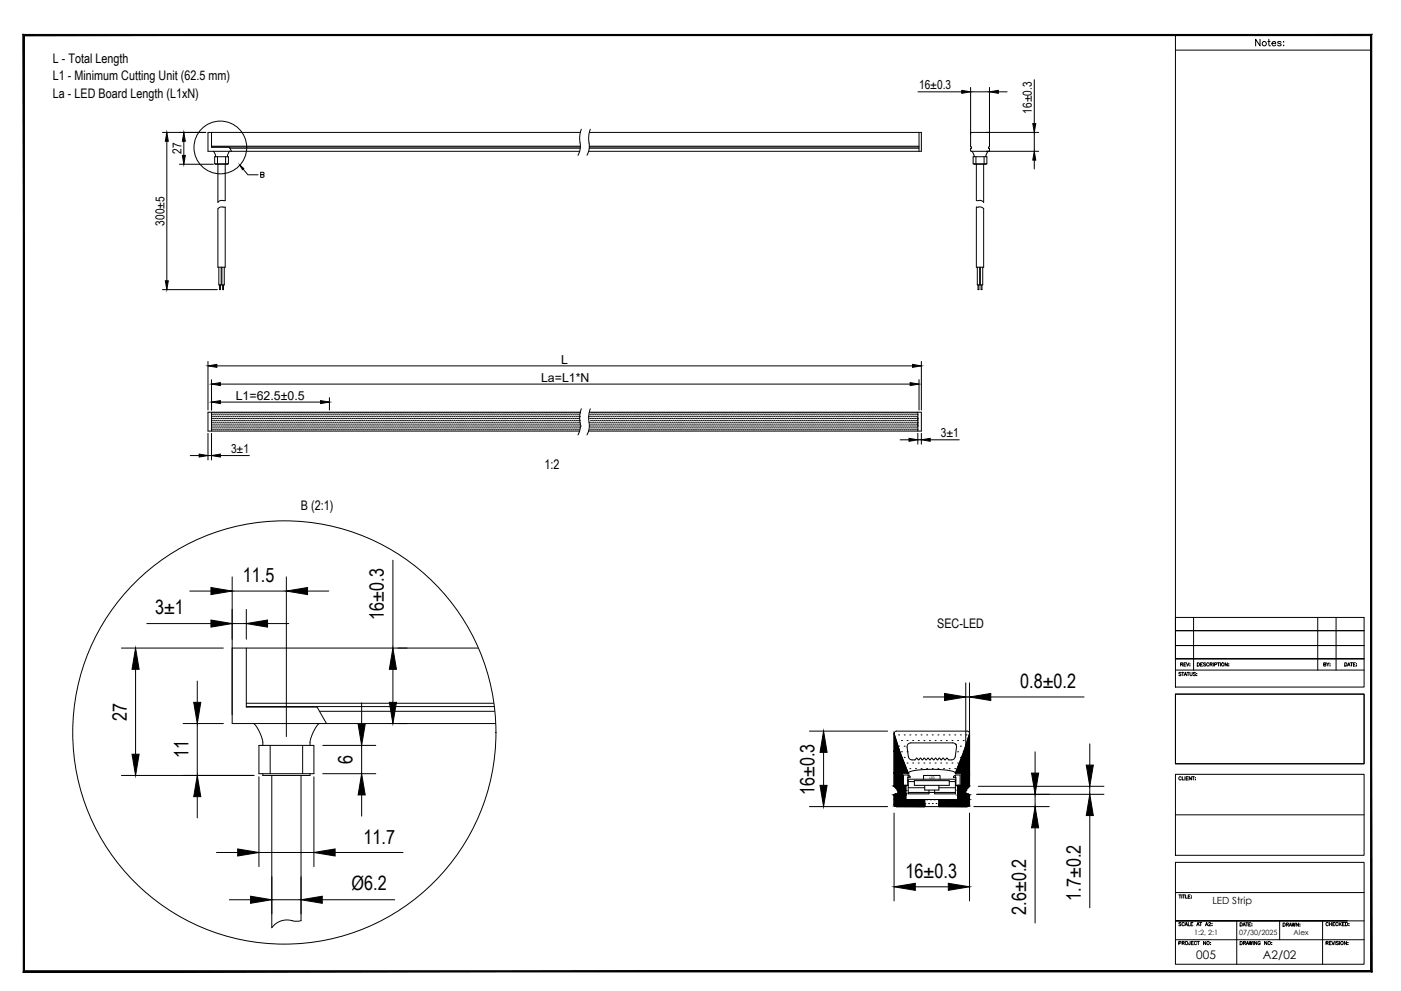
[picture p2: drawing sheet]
<svg xmlns="http://www.w3.org/2000/svg" width="594mm" height="420mm" viewBox="0 0 594 420" stroke-linecap="round" stroke-linejoin="round" font-family="sans-serif">
<defs><g id="words">
<text font-size="9.3" x="100.5" y="76.6">B</text>
<g font-size="8.4">
<text x="103" y="246.7">11.5</text>
<text x="65.7" y="260.5">3±1</text>
<text x="162.8" y="262.8" transform="rotate(-90 162.8 262.8)">16±0.3</text>
<text x="432.6" y="291.7">0.8±0.2</text>
<text x="53.7" y="305.5" transform="rotate(-90 53.7 305.5)">27</text>
<text x="79.9" y="321.3" transform="rotate(-90 79.9 321.3)">11</text>
<text x="149.5" y="323.9" transform="rotate(-90 149.5 323.9)">6</text>
<text x="345.4" y="337.1" transform="rotate(-90 345.4 337.1)">16±0.3</text>
<text x="154.1" y="357.7">11.7</text>
<text x="149.1" y="377.5">Ø6.2</text>
<text x="384" y="372.1">16±0.3</text>
<text x="458.3" y="381.9" transform="rotate(-90 458.3 381.9)">1.7±0.2</text>
<text x="435.1" y="387.8" transform="rotate(-90 435.1 387.8)">2.6±0.2</text>
</g>
<text font-size="6.2" x="531.3" y="20.8">Notes:</text>
<g font-size="5.6">
<text x="22.4" y="26.8">L - Total Length</text>
<text x="22.4" y="33.9">L1 - Minimum Cutting Unit (62.5 mm)</text>
<text x="22.4" y="41.6">La - LED Board Length (L1xN)</text>
<text x="230.9" y="198.9">1:2</text>
<text x="127.6" y="216.2">B (2:1)</text>
<text x="397.4" y="266.1">SEC-LED</text>
</g>
<g font-size="5.2">
<text x="389.7" y="37.9">16±0.3</text>
<text x="437.6" y="48.2" transform="rotate(-90 437.6 48.2)">16±0.3</text>
<text x="77" y="65.2" transform="rotate(-90 77 65.2)">27</text>
<text x="69.7" y="95.7" transform="rotate(-90 69.7 95.7)">300±5</text>
<text x="237.9" y="154.2">L</text>
<text x="229.4" y="161.9">La=L1*N</text>
<text x="100" y="169.5">L1=62.5±0.5</text>
<text x="399" y="185.5">3±1</text>
<text x="98" y="192.1">3±1</text>
</g>
<g font-size="5">
<text x="507.3" y="406.5">005</text>
<text x="535.5" y="406.5">A2/02</text>
</g>
<text font-size="4.2" x="514.1" y="383.2">LED Strip</text>
<g font-size="3.1">
<text x="506.3" y="396.6">1:2, 2:1</text>
<text x="525.4" y="396.6">07/30/2025</text>
<text x="548.6" y="396.6">Alex</text>
</g>
<text font-size="1.5" x="394.1" y="330.1">LED</text>
</g></defs>
<!-- layer: 0 -->
<g fill="none" stroke="#000" stroke-width=".42">
<path d="M389.2 38.9h18.6M411.6 37.1v24.9l.4 .7-.4 .2v1.2h28.8M411.6 38.9h8M419.6 37.1v24.9l-.4 .4 .4 .5v1l-.3 .2M423.3 38.9h3.8M438.6 33.8v18.6M68.9 56.1h18.4M70.7 59.9v59.2M78 59.9v6M89.7 56.1v6.3h7.5l1 1.7M246.1 56.1h-157.9v8h157.6M246.5 54.8a15.5 15.5 0 0 0-.4 7.8l-1 3.2"/>
<path d="M249.9 56.1h140.8v8h-141.1M250.3 54.8a15.5 15.5 0 0 0-.4 7.8l-1 3.2M389.7 56.1v8M419.3 56.1l.3 .3M438.6 56.1v8M440.4 56.1h-28.6l-.2 .3M76.1 69.6h14.4M89.7 62.3h156.4M89.7 62h156.4M90.4 64.1l.8 1.2 .2 1.2M91.4 69.5v.1M92.2 66.5v3"/>
<path d="M95.7 66.5v3M96.4 69.5v.1M96.8 66.5h-5.8v3h5.9v-3M97.4 64.1l-.7 1.2-.3 1.2M97.5 62.8h148.6M249.9 62.8h139.8M249.9 62.3h139.8M249.9 62h139.8M412.1 64.1l.7 1.2 .3 1.2M412.7 66.5h5.8v3h-5.8zM413.1 69.5v.1M413.8 66.5v3"/>
<path d="M417.3 66.5v3M418.1 69.5v.1M419.1 64.1l-.8 1.2-.2 1.2M438.6 67.9v3.7M95.5 85a3.2 3.2 0 0 0-3.1 .8M95.5 87.8a3.2 3.2 0 0 0-3.1 .7M414 85a3.2 3.2 0 0 1 3.1 .8M414 87.8a3.2 3.2 0 0 1 3.1 .7M68.9 122.8h23.3M88.2 153.2v20.6M91.9 155.1h295M390.7 153.2v20.6"/>
<path d="M89.7 161v12.8M89.7 174.8v8M89.7 175.9h.1M89.7 177.4h.1M89.7 179h.1M90.1 175.1h.1M90.1 176.6h.1M90.1 178.2h.1M90.1 179.8h.1M90.5 175.9h.1M90.5 177.4h.1M90.5 179h.1"/>
<path d="M90.9 175.1h.1M90.9 176.6h.1M90.9 178.2h.1M90.9 179.8h.1M91.3 175.9h.1M91.3 177.4h.1M91.3 179h.1M91.7 175.1h.1M91.7 176.6h.1M91.7 178.2h.1M91.7 179.8h.1M92.1 175.9h.1"/>
<path d="M92.1 177.4h.1M92.1 179h.1M92.5 175.1h.1M92.5 176.6h.1M92.5 178.2h.1M92.5 179.8h.1M92.9 175.9h.1M92.9 177.4h.1M92.9 179h.1M93.3 175.1h.1M93.3 176.6h.1M93.3 178.2h.1"/>
<path d="M93.3 179.8h.1M93.4 162.8h292.5M93.4 170.5h42.5M93.7 175.9h.1M93.7 177.4h.1M93.7 179h.1M94.1 175.1h.1M94.1 176.6h.1M94.1 178.2h.1M94.1 179.8h.1M94.5 175.9h.1M94.5 177.4h.1"/>
<path d="M94.5 179h.1M94.9 175.1h.1M94.9 176.6h.1M94.9 178.2h.1M94.9 179.8h.1M95.3 175.9h.1M95.3 177.4h.1M95.3 179h.1M95.7 175.1h.1M95.7 176.6h.1M95.7 178.2h.1M95.7 179.8h.1"/>
<path d="M96.1 175.9h.1M96.1 177.4h.1M96.1 179h.1M96.5 175.1h.1M96.5 176.6h.1M96.5 178.2h.1M96.5 179.8h.1M96.8 175.9h.1M96.8 177.4h.1M96.8 179h.1M97.3 175.1h.1M97.3 176.6h.1"/>
<path d="M97.3 178.2h.1M97.3 179.8h.1M97.6 175.9h.1M97.6 177.4h.1M97.6 179h.1M98 175.1h.1M98 176.6h.1M98 178.2h.1M98 179.8h.1M98.4 175.9h.1M98.4 177.4h.1M98.4 179h.1"/>
<path d="M98.8 175.1h.1M98.8 176.6h.1M98.8 178.2h.1M98.8 179.8h.1M99.2 175.9h.1M99.2 177.4h.1M99.2 179h.1M99.6 175.1h.1M99.6 176.6h.1M99.6 178.2h.1M99.6 179.8h.1M100 175.9h.1"/>
<path d="M100 177.4h.1M100 179h.1M100.4 175.1h.1M100.4 176.6h.1M100.4 178.2h.1M100.4 179.8h.1M100.8 175.9h.1M100.8 177.4h.1M100.8 179h.1M101.2 175.1h.1M101.2 176.6h.1M101.2 178.2h.1"/>
<path d="M101.2 179.8h.1M101.6 175.9h.1M101.6 177.4h.1M101.6 179h.1M102 175.1h.1M102 176.6h.1M102 178.2h.1M102 179.8h.1M102.4 175.9h.1M102.4 177.4h.1M102.4 179h.1M102.8 175.1h.1"/>
<path d="M102.8 176.6h.1M102.8 178.2h.1M102.8 179.8h.1M103.2 175.9h.1M103.2 177.4h.1M103.2 179h.1M103.6 175.1h.1M103.6 176.6h.1M103.6 178.2h.1M103.6 179.8h.1M104 175.9h.1M104 177.4h.1"/>
<path d="M104 179h.1M104.4 175.1h.1M104.4 176.6h.1M104.4 178.2h.1M104.4 179.8h.1M104.8 175.9h.1M104.8 177.4h.1M104.8 179h.1M105.2 175.1h.1M105.2 176.6h.1M105.2 178.2h.1M105.2 179.8h.1"/>
<path d="M105.6 175.9h.1M105.6 177.4h.1M105.6 179h.1M106 175.1h.1M106 176.6h.1M106 178.2h.1M106 179.8h.1M106.4 175.9h.1M106.4 177.4h.1M106.4 179h.1M106.8 175.1h.1M106.8 176.6h.1"/>
<path d="M106.8 178.2h.1M106.8 179.8h.1M107.2 175.9h.1M107.2 177.4h.1M107.2 179h.1M107.6 175.1h.1M107.6 176.6h.1M107.6 178.2h.1M107.6 179.8h.1M108 175.9h.1M108 177.4h.1M108 179h.1"/>
<path d="M108.4 175.1h.1M108.4 176.6h.1M108.4 178.2h.1M108.4 179.8h.1M108.8 175.9h.1M108.8 177.4h.1M108.8 179h.1M109.2 175.1h.1M109.2 176.6h.1M109.2 178.2h.1M109.2 179.8h.1M109.5 175.9h.1"/>
<path d="M109.5 177.4h.1M109.5 179h.1M110 175.1h.1M110 176.6h.1M110 178.2h.1M110 179.8h.1M110.3 175.9h.1M110.3 177.4h.1M110.3 179h.1M110.7 175.1h.1M110.7 176.6h.1M110.7 178.2h.1"/>
<path d="M110.7 179.8h.1M111.1 175.9h.1M111.1 177.4h.1M111.1 179h.1M111.5 175.1h.1M111.5 176.6h.1M111.5 178.2h.1M111.5 179.8h.1M111.9 175.9h.1M111.9 177.4h.1M111.9 179h.1M112.3 175.1h.1"/>
<path d="M112.3 176.6h.1M112.3 178.2h.1M112.3 179.8h.1M112.7 175.9h.1M112.7 177.4h.1M112.7 179h.1M113.1 175.1h.1M113.1 176.6h.1M113.1 178.2h.1M113.1 179.8h.1M113.5 175.9h.1M113.5 177.4h.1"/>
<path d="M113.5 179h.1M113.9 175.1h.1M113.9 176.6h.1M113.9 178.2h.1M113.9 179.8h.1M114.3 175.9h.1M114.3 177.4h.1M114.3 179h.1M114.7 175.1h.1M114.7 176.6h.1M114.7 178.2h.1M114.7 179.8h.1"/>
<path d="M115.1 175.9h.1M115.1 177.4h.1M115.1 179h.1M115.5 175.1h.1M115.5 176.6h.1M115.5 178.2h.1M115.5 179.8h.1M115.9 175.9h.1M115.9 177.4h.1M115.9 179h.1M116.3 175.1h.1M116.3 176.6h.1"/>
<path d="M116.3 178.2h.1M116.3 179.8h.1M116.7 175.9h.1M116.7 177.4h.1M116.7 179h.1M117.1 175.1h.1M117.1 176.6h.1M117.1 178.2h.1M117.1 179.8h.1M117.5 175.9h.1M117.5 177.4h.1M117.5 179h.1"/>
<path d="M117.9 175.1h.1M117.9 176.6h.1M117.9 178.2h.1M117.9 179.8h.1M118.3 175.9h.1M118.3 177.4h.1M118.3 179h.1M118.7 175.1h.1M118.7 176.6h.1M118.7 178.2h.1M118.7 179.8h.1M119.1 175.9h.1"/>
<path d="M119.1 177.4h.1M119.1 179h.1M119.5 175.1h.1M119.5 176.6h.1M119.5 178.2h.1M119.5 179.8h.1M119.9 175.9h.1M119.9 177.4h.1M119.9 179h.1M120.3 175.1h.1M120.3 176.6h.1M120.3 178.2h.1"/>
<path d="M120.3 179.8h.1M120.7 175.9h.1M120.7 177.4h.1M120.7 179h.1M121.1 175.1h.1M121.1 176.6h.1M121.1 178.2h.1M121.1 179.8h.1M121.5 175.9h.1M121.5 177.4h.1M121.5 179h.1M121.9 175.1h.1"/>
<path d="M121.9 176.6h.1M121.9 178.2h.1M121.9 179.8h.1M122.2 175.9h.1M122.2 177.4h.1M122.2 179h.1M122.7 175.1h.1M122.7 176.6h.1M122.7 178.2h.1M122.7 179.8h.1M123 175.9h.1M123 177.4h.1"/>
<path d="M123 179h.1M123.4 175.1h.1M123.4 176.6h.1M123.4 178.2h.1M123.4 179.8h.1M123.8 175.9h.1M123.8 177.4h.1M123.8 179h.1M124.2 175.1h.1M124.2 176.6h.1M124.2 178.2h.1M124.2 179.8h.1"/>
<path d="M124.6 175.9h.1M124.6 177.4h.1M124.6 179h.1M125 175.1h.1M125 176.6h.1M125 178.2h.1M125 179.8h.1M125.4 175.9h.1M125.4 177.4h.1M125.4 179h.1M125.8 175.1h.1M125.8 176.6h.1"/>
<path d="M125.8 178.2h.1M125.8 179.8h.1M126.2 175.9h.1M126.2 177.4h.1M126.2 179h.1M126.6 175.1h.1M126.6 176.6h.1M126.6 178.2h.1M126.6 179.8h.1M127 175.9h.1M127 177.4h.1M127 179h.1"/>
<path d="M127.4 175.1h.1M127.4 176.6h.1M127.4 178.2h.1M127.4 179.8h.1M127.8 175.9h.1M127.8 177.4h.1M127.8 179h.1M128.2 175.1h.1M128.2 176.6h.1M128.2 178.2h.1M128.2 179.8h.1M128.6 175.9h.1"/>
<path d="M128.6 177.4h.1M128.6 179h.1M129 175.1h.1M129 176.6h.1M129 178.2h.1M129 179.8h.1M129.4 175.9h.1M129.4 177.4h.1M129.4 179h.1M129.8 175.1h.1M129.8 176.6h.1M129.8 178.2h.1"/>
<path d="M129.8 179.8h.1M130.2 175.9h.1M130.2 177.4h.1M130.2 179h.1M130.6 175.1h.1M130.6 176.6h.1M130.6 178.2h.1M130.6 179.8h.1M131 175.9h.1M131 177.4h.1M131 179h.1M131.4 175.1h.1"/>
<path d="M131.4 176.6h.1M131.4 178.2h.1M131.4 179.8h.1M131.8 175.9h.1M131.8 177.4h.1M131.8 179h.1M132.2 175.1h.1M132.2 176.6h.1M132.2 178.2h.1M132.2 179.8h.1M132.6 175.9h.1M132.6 177.4h.1"/>
<path d="M132.6 179h.1M133 175.1h.1M133 176.6h.1M133 178.2h.1M133 179.8h.1M133.4 175.9h.1M133.4 177.4h.1M133.4 179h.1M133.8 175.1h.1M133.8 176.6h.1M133.8 178.2h.1M133.8 179.8h.1"/>
<path d="M134.2 175.9h.1M134.2 177.4h.1M134.2 179h.1M134.6 175.1h.1M134.6 176.6h.1M134.6 178.2h.1M134.6 179.8h.1M134.9 175.9h.1M134.9 177.4h.1M134.9 179h.1M135.4 175.1h.1M135.4 176.6h.1"/>
<path d="M135.4 178.2h.1M135.4 179.8h.1M135.7 175.9h.1M135.7 177.4h.1M135.7 179h.1M136.1 175.1h.1M136.1 176.6h.1M136.1 178.2h.1M136.1 179.8h.1M136.5 175.9h.1M136.5 177.4h.1M136.5 179h.1"/>
<path d="M136.9 175.1h.1M136.9 176.6h.1M136.9 178.2h.1M136.9 179.8h.1M137.3 175.9h.1M137.3 177.4h.1M137.3 179h.1M137.7 175.1h.1M137.7 176.6h.1M137.7 178.2h.1M137.7 179.8h.1M138.1 175.9h.1"/>
<path d="M138.1 177.4h.1M138.1 179h.1M138.5 175.1h.1M138.5 176.6h.1M138.5 178.2h.1M138.5 179.8h.1M138.9 175.9h.1M138.9 177.4h.1M138.9 179h.1M139.3 175.1h.1M139.3 176.6h.1M139.3 178.2h.1"/>
<path d="M139.3 179.8h.1M139.7 168.6v5.2M139.7 175.9h.1M139.7 177.4h.1M139.7 179h.1M140.1 175.1h.1M140.1 176.6h.1M140.1 178.2h.1M140.1 179.8h.1M140.5 175.9h.1M140.5 177.4h.1M140.5 179h.1"/>
<path d="M140.9 175.1h.1M140.9 176.6h.1M140.9 178.2h.1M140.9 179.8h.1M141.3 175.9h.1M141.3 177.4h.1M141.3 179h.1M141.7 175.1h.1M141.7 176.6h.1M141.7 178.2h.1M141.7 179.8h.1M142.1 175.9h.1"/>
<path d="M142.1 177.4h.1M142.1 179h.1M142.5 175.1h.1M142.5 176.6h.1M142.5 178.2h.1M142.5 179.8h.1M142.9 175.9h.1M142.9 177.4h.1M142.9 179h.1M143.3 175.1h.1M143.3 176.6h.1M143.3 178.2h.1"/>
<path d="M143.3 179.8h.1M143.7 175.9h.1M143.7 177.4h.1M143.7 179h.1M144.1 175.1h.1M144.1 176.6h.1M144.1 178.2h.1M144.1 179.8h.1M144.5 175.9h.1M144.5 177.4h.1M144.5 179h.1M144.9 175.1h.1"/>
<path d="M144.9 176.6h.1M144.9 178.2h.1M144.9 179.8h.1M145.3 175.9h.1M145.3 177.4h.1M145.3 179h.1M145.7 175.1h.1M145.7 176.6h.1M145.7 178.2h.1M145.7 179.8h.1M146.1 175.9h.1M146.1 177.4h.1"/>
<path d="M146.1 179h.1M146.5 175.1h.1M146.5 176.6h.1M146.5 178.2h.1M146.5 179.8h.1M146.9 175.9h.1M146.9 177.4h.1M146.9 179h.1M147.3 175.1h.1M147.3 176.6h.1M147.3 178.2h.1M147.3 179.8h.1"/>
<path d="M147.6 175.9h.1M147.6 177.4h.1M147.6 179h.1M148.1 175.1h.1M148.1 176.6h.1M148.1 178.2h.1M148.1 179.8h.1M148.4 175.9h.1M148.4 177.4h.1M148.4 179h.1M148.8 175.1h.1M148.8 176.6h.1"/>
<path d="M148.8 178.2h.1M148.8 179.8h.1M149.2 175.9h.1M149.2 177.4h.1M149.2 179h.1M149.6 175.1h.1M149.6 176.6h.1M149.6 178.2h.1M149.6 179.8h.1M150 175.9h.1M150 177.4h.1M150 179h.1"/>
<path d="M150.4 175.1h.1M150.4 176.6h.1M150.4 178.2h.1M150.4 179.8h.1M150.8 175.9h.1M150.8 177.4h.1M150.8 179h.1M151.2 175.1h.1M151.2 176.6h.1M151.2 178.2h.1M151.2 179.8h.1M151.6 175.9h.1"/>
<path d="M151.6 177.4h.1M151.6 179h.1M152 175.1h.1M152 176.6h.1M152 178.2h.1M152 179.8h.1M152.4 175.9h.1M152.4 177.4h.1M152.4 179h.1M152.8 175.1h.1M152.8 176.6h.1M152.8 178.2h.1"/>
<path d="M152.8 179.8h.1M153.2 175.9h.1M153.2 177.4h.1M153.2 179h.1M153.6 175.1h.1M153.6 176.6h.1M153.6 178.2h.1M153.6 179.8h.1M154 175.9h.1M154 177.4h.1M154 179h.1M154.4 175.1h.1"/>
<path d="M154.4 176.6h.1M154.4 178.2h.1M154.4 179.8h.1M154.8 175.9h.1M154.8 177.4h.1M154.8 179h.1M155.2 175.1h.1M155.2 176.6h.1M155.2 178.2h.1M155.2 179.8h.1M155.6 175.9h.1M155.6 177.4h.1"/>
<path d="M155.6 179h.1M156 175.1h.1M156 176.6h.1M156 178.2h.1M156 179.8h.1M156.4 175.9h.1M156.4 177.4h.1M156.4 179h.1M156.8 175.1h.1M156.8 176.6h.1M156.8 178.2h.1M156.8 179.8h.1"/>
<path d="M157.2 175.9h.1M157.2 177.4h.1M157.2 179h.1M157.6 175.1h.1M157.6 176.6h.1M157.6 178.2h.1M157.6 179.8h.1M158 175.9h.1M158 177.4h.1M158 179h.1M158.4 175.1h.1M158.4 176.6h.1"/>
<path d="M158.4 178.2h.1M158.4 179.8h.1M158.8 175.9h.1M158.8 177.4h.1M158.8 179h.1M159.2 175.1h.1M159.2 176.6h.1M159.2 178.2h.1M159.2 179.8h.1M159.6 175.9h.1M159.6 177.4h.1M159.6 179h.1"/>
<path d="M160 175.1h.1M160 176.6h.1M160 178.2h.1M160 179.8h.1M160.3 175.9h.1M160.3 177.4h.1M160.3 179h.1M160.8 175.1h.1M160.8 176.6h.1M160.8 178.2h.1M160.8 179.8h.1M161.1 175.9h.1"/>
<path d="M161.1 177.4h.1M161.1 179h.1M161.5 175.1h.1M161.5 176.6h.1M161.5 178.2h.1M161.5 179.8h.1M161.9 175.9h.1M161.9 177.4h.1M161.9 179h.1M162.3 175.1h.1M162.3 176.6h.1M162.3 178.2h.1"/>
<path d="M162.3 179.8h.1M162.7 175.9h.1M162.7 177.4h.1M162.7 179h.1M163.1 175.1h.1M163.1 176.6h.1M163.1 178.2h.1M163.1 179.8h.1M163.5 175.9h.1M163.5 177.4h.1M163.5 179h.1M163.9 175.1h.1"/>
<path d="M163.9 176.6h.1M163.9 178.2h.1M163.9 179.8h.1M164.3 175.9h.1M164.3 177.4h.1M164.3 179h.1M164.7 175.1h.1M164.7 176.6h.1M164.7 178.2h.1M164.7 179.8h.1M165.1 175.9h.1M165.1 177.4h.1"/>
<path d="M165.1 179h.1M165.5 175.1h.1M165.5 176.6h.1M165.5 178.2h.1M165.5 179.8h.1M165.9 175.9h.1M165.9 177.4h.1M165.9 179h.1M166.3 175.1h.1M166.3 176.6h.1M166.3 178.2h.1M166.3 179.8h.1"/>
<path d="M166.7 175.9h.1M166.7 177.4h.1M166.7 179h.1M167.1 175.1h.1M167.1 176.6h.1M167.1 178.2h.1M167.1 179.8h.1M167.5 175.9h.1M167.5 177.4h.1M167.5 179h.1M167.9 175.1h.1M167.9 176.6h.1"/>
<path d="M167.9 178.2h.1M167.9 179.8h.1M168.3 175.9h.1M168.3 177.4h.1M168.3 179h.1M168.7 175.1h.1M168.7 176.6h.1M168.7 178.2h.1M168.7 179.8h.1M169.1 175.9h.1M169.1 177.4h.1M169.1 179h.1"/>
<path d="M169.5 175.1h.1M169.5 176.6h.1M169.5 178.2h.1M169.5 179.8h.1M169.9 175.9h.1M169.9 177.4h.1M169.9 179h.1M170.3 175.1h.1M170.3 176.6h.1M170.3 178.2h.1M170.3 179.8h.1M170.7 175.9h.1"/>
<path d="M170.7 177.4h.1M170.7 179h.1M171.1 175.1h.1M171.1 176.6h.1M171.1 178.2h.1M171.1 179.8h.1M171.5 175.9h.1M171.5 177.4h.1M171.5 179h.1M171.9 175.1h.1M171.9 176.6h.1M171.9 178.2h.1"/>
<path d="M171.9 179.8h.1M172.3 175.9h.1M172.3 177.4h.1M172.3 179h.1M172.7 175.1h.1M172.7 176.6h.1M172.7 178.2h.1M172.7 179.8h.1M173 175.9h.1M173 177.4h.1M173 179h.1M173.5 175.1h.1"/>
<path d="M173.5 176.6h.1M173.5 178.2h.1M173.5 179.8h.1M173.8 175.9h.1M173.8 177.4h.1M173.8 179h.1M174.2 175.1h.1M174.2 176.6h.1M174.2 178.2h.1M174.2 179.8h.1M174.6 175.9h.1M174.6 177.4h.1"/>
<path d="M174.6 179h.1M175 175.1h.1M175 176.6h.1M175 178.2h.1M175 179.8h.1M175.4 175.9h.1M175.4 177.4h.1M175.4 179h.1M175.8 175.1h.1M175.8 176.6h.1M175.8 178.2h.1M175.8 179.8h.1"/>
<path d="M176.2 175.9h.1M176.2 177.4h.1M176.2 179h.1M176.6 175.1h.1M176.6 176.6h.1M176.6 178.2h.1M176.6 179.8h.1M177 175.9h.1M177 177.4h.1M177 179h.1M177.4 175.1h.1M177.4 176.6h.1"/>
<path d="M177.4 178.2h.1M177.4 179.8h.1M177.8 175.9h.1M177.8 177.4h.1M177.8 179h.1M178.2 175.1h.1M178.2 176.6h.1M178.2 178.2h.1M178.2 179.8h.1M178.6 175.9h.1M178.6 177.4h.1M178.6 179h.1"/>
<path d="M179 175.1h.1M179 176.6h.1M179 178.2h.1M179 179.8h.1M179.4 175.9h.1M179.4 177.4h.1M179.4 179h.1M179.8 175.1h.1M179.8 176.6h.1M179.8 178.2h.1M179.8 179.8h.1M180.2 175.9h.1"/>
<path d="M180.2 177.4h.1M180.2 179h.1M180.6 175.1h.1M180.6 176.6h.1M180.6 178.2h.1M180.6 179.8h.1M181 175.9h.1M181 177.4h.1M181 179h.1M181.4 175.1h.1M181.4 176.6h.1M181.4 178.2h.1"/>
<path d="M181.4 179.8h.1M181.8 175.9h.1M181.8 177.4h.1M181.8 179h.1M182.2 175.1h.1M182.2 176.6h.1M182.2 178.2h.1M182.2 179.8h.1M182.6 175.9h.1M182.6 177.4h.1M182.6 179h.1M183 175.1h.1"/>
<path d="M183 176.6h.1M183 178.2h.1M183 179.8h.1M183.4 175.9h.1M183.4 177.4h.1M183.4 179h.1M183.8 175.1h.1M183.8 176.6h.1M183.8 178.2h.1M183.8 179.8h.1M184.2 175.9h.1M184.2 177.4h.1"/>
<path d="M184.2 179h.1M184.6 175.1h.1M184.6 176.6h.1M184.6 178.2h.1M184.6 179.8h.1M185 175.9h.1M185 177.4h.1M185 179h.1M185.4 175.1h.1M185.4 176.6h.1M185.4 178.2h.1M185.4 179.8h.1"/>
<path d="M185.7 175.9h.1M185.7 177.4h.1M185.7 179h.1M186.2 175.1h.1M186.2 176.6h.1M186.2 178.2h.1M186.2 179.8h.1M186.5 175.9h.1M186.5 177.4h.1M186.5 179h.1M186.9 175.1h.1M186.9 176.6h.1"/>
<path d="M186.9 178.2h.1M186.9 179.8h.1M187.3 175.9h.1M187.3 177.4h.1M187.3 179h.1M187.7 175.1h.1M187.7 176.6h.1M187.7 178.2h.1M187.7 179.8h.1M188.1 175.9h.1M188.1 177.4h.1M188.1 179h.1"/>
<path d="M188.5 175.1h.1M188.5 176.6h.1M188.5 178.2h.1M188.5 179.8h.1M188.9 175.9h.1M188.9 177.4h.1M188.9 179h.1M189.3 175.1h.1M189.3 176.6h.1M189.3 178.2h.1M189.3 179.8h.1M189.7 175.9h.1"/>
<path d="M189.7 177.4h.1M189.7 179h.1M190.1 175.1h.1M190.1 176.6h.1M190.1 178.2h.1M190.1 179.8h.1M190.5 175.9h.1M190.5 177.4h.1M190.5 179h.1M190.9 175.1h.1M190.9 176.6h.1M190.9 178.2h.1"/>
<path d="M190.9 179.8h.1M191.3 175.9h.1M191.3 177.4h.1M191.3 179h.1M191.7 175.1h.1M191.7 176.6h.1M191.7 178.2h.1M191.7 179.8h.1M192.1 175.9h.1M192.1 177.4h.1M192.1 179h.1M192.5 175.1h.1"/>
<path d="M192.5 176.6h.1M192.5 178.2h.1M192.5 179.8h.1M192.9 175.9h.1M192.9 177.4h.1M192.9 179h.1M193.3 175.1h.1M193.3 176.6h.1M193.3 178.2h.1M193.3 179.8h.1M193.7 175.9h.1M193.7 177.4h.1"/>
<path d="M193.7 179h.1M194.1 175.1h.1M194.1 176.6h.1M194.1 178.2h.1M194.1 179.8h.1M194.5 175.9h.1M194.5 177.4h.1M194.5 179h.1M194.9 175.1h.1M194.9 176.6h.1M194.9 178.2h.1M194.9 179.8h.1"/>
<path d="M195.3 175.9h.1M195.3 177.4h.1M195.3 179h.1M195.7 175.1h.1M195.7 176.6h.1M195.7 178.2h.1M195.7 179.8h.1M196.1 175.9h.1M196.1 177.4h.1M196.1 179h.1M196.5 175.1h.1M196.5 176.6h.1"/>
<path d="M196.5 178.2h.1M196.5 179.8h.1M196.9 175.9h.1M196.9 177.4h.1M196.9 179h.1M197.3 175.1h.1M197.3 176.6h.1M197.3 178.2h.1M197.3 179.8h.1M197.7 175.9h.1M197.7 177.4h.1M197.7 179h.1"/>
<path d="M198.1 175.1h.1M198.1 176.6h.1M198.1 178.2h.1M198.1 179.8h.1M198.4 175.9h.1M198.4 177.4h.1M198.4 179h.1M198.9 175.1h.1M198.9 176.6h.1M198.9 178.2h.1M198.9 179.8h.1M199.2 175.9h.1"/>
<path d="M199.2 177.4h.1M199.2 179h.1M199.6 175.1h.1M199.6 176.6h.1M199.6 178.2h.1M199.6 179.8h.1M200 175.9h.1M200 177.4h.1M200 179h.1M200.4 175.1h.1M200.4 176.6h.1M200.4 178.2h.1"/>
<path d="M200.4 179.8h.1M200.8 175.9h.1M200.8 177.4h.1M200.8 179h.1M201.2 175.1h.1M201.2 176.6h.1M201.2 178.2h.1M201.2 179.8h.1M201.6 175.9h.1M201.6 177.4h.1M201.6 179h.1M202 175.1h.1"/>
<path d="M202 176.6h.1M202 178.2h.1M202 179.8h.1M202.4 175.9h.1M202.4 177.4h.1M202.4 179h.1M202.8 175.1h.1M202.8 176.6h.1M202.8 178.2h.1M202.8 179.8h.1M203.2 175.9h.1M203.2 177.4h.1"/>
<path d="M203.2 179h.1M203.6 175.1h.1M203.6 176.6h.1M203.6 178.2h.1M203.6 179.8h.1M204 175.9h.1M204 177.4h.1M204 179h.1M204.4 175.1h.1M204.4 176.6h.1M204.4 178.2h.1M204.4 179.8h.1"/>
<path d="M204.8 175.9h.1M204.8 177.4h.1M204.8 179h.1M205.2 175.1h.1M205.2 176.6h.1M205.2 178.2h.1M205.2 179.8h.1M205.6 175.9h.1M205.6 177.4h.1M205.6 179h.1M206 175.1h.1M206 176.6h.1"/>
<path d="M206 178.2h.1M206 179.8h.1M206.4 175.9h.1M206.4 177.4h.1M206.4 179h.1M206.8 175.1h.1M206.8 176.6h.1M206.8 178.2h.1M206.8 179.8h.1M207.2 175.9h.1M207.2 177.4h.1M207.2 179h.1"/>
<path d="M207.6 175.1h.1M207.6 176.6h.1M207.6 178.2h.1M207.6 179.8h.1M208 175.9h.1M208 177.4h.1M208 179h.1M208.4 175.1h.1M208.4 176.6h.1M208.4 178.2h.1M208.4 179.8h.1M208.8 175.9h.1"/>
<path d="M208.8 177.4h.1M208.8 179h.1M209.2 175.1h.1M209.2 176.6h.1M209.2 178.2h.1M209.2 179.8h.1M209.6 175.9h.1M209.6 177.4h.1M209.6 179h.1M210 175.1h.1M210 176.6h.1M210 178.2h.1"/>
<path d="M210 179.8h.1M210.4 175.9h.1M210.4 177.4h.1M210.4 179h.1M210.8 175.1h.1M210.8 176.6h.1M210.8 178.2h.1M210.8 179.8h.1M211.1 175.9h.1M211.1 177.4h.1M211.1 179h.1M211.6 175.1h.1"/>
<path d="M211.6 176.6h.1M211.6 178.2h.1M211.6 179.8h.1M211.9 175.9h.1M211.9 177.4h.1M211.9 179h.1M212.3 175.1h.1M212.3 176.6h.1M212.3 178.2h.1M212.3 179.8h.1M212.7 175.9h.1M212.7 177.4h.1"/>
<path d="M212.7 179h.1M213.1 175.1h.1M213.1 176.6h.1M213.1 178.2h.1M213.1 179.8h.1M213.5 175.9h.1M213.5 177.4h.1M213.5 179h.1M213.9 175.1h.1M213.9 176.6h.1M213.9 178.2h.1M213.9 179.8h.1"/>
<path d="M214.3 175.9h.1M214.3 177.4h.1M214.3 179h.1M214.7 175.1h.1M214.7 176.6h.1M214.7 178.2h.1M214.7 179.8h.1M215.1 175.9h.1M215.1 177.4h.1M215.1 179h.1M215.5 175.1h.1M215.5 176.6h.1"/>
<path d="M215.5 178.2h.1M215.5 179.8h.1M215.9 175.9h.1M215.9 177.4h.1M215.9 179h.1M216.3 175.1h.1M216.3 176.6h.1M216.3 178.2h.1M216.3 179.8h.1M216.7 175.9h.1M216.7 177.4h.1M216.7 179h.1"/>
<path d="M217.1 175.1h.1M217.1 176.6h.1M217.1 178.2h.1M217.1 179.8h.1M217.5 175.9h.1M217.5 177.4h.1M217.5 179h.1M217.9 175.1h.1M217.9 176.6h.1M217.9 178.2h.1M217.9 179.8h.1M218.3 175.9h.1"/>
<path d="M218.3 177.4h.1M218.3 179h.1M218.7 175.1h.1M218.7 176.6h.1M218.7 178.2h.1M218.7 179.8h.1M219.1 175.9h.1M219.1 177.4h.1M219.1 179h.1M219.5 175.1h.1M219.5 176.6h.1M219.5 178.2h.1"/>
<path d="M219.5 179.8h.1M219.9 175.9h.1M219.9 177.4h.1M219.9 179h.1M220.3 175.1h.1M220.3 176.6h.1M220.3 178.2h.1M220.3 179.8h.1M220.7 175.9h.1M220.7 177.4h.1M220.7 179h.1M221.1 175.1h.1"/>
<path d="M221.1 176.6h.1M221.1 178.2h.1M221.1 179.8h.1M221.5 175.9h.1M221.5 177.4h.1M221.5 179h.1M221.9 175.1h.1M221.9 176.6h.1M221.9 178.2h.1M221.9 179.8h.1M222.3 175.9h.1M222.3 177.4h.1"/>
<path d="M222.3 179h.1M222.7 175.1h.1M222.7 176.6h.1M222.7 178.2h.1M222.7 179.8h.1M223.1 175.9h.1M223.1 177.4h.1M223.1 179h.1M223.5 175.1h.1M223.5 176.6h.1M223.5 178.2h.1M223.5 179.8h.1"/>
<path d="M223.8 175.9h.1M223.8 177.4h.1M223.8 179h.1M224.3 175.1h.1M224.3 176.6h.1M224.3 178.2h.1M224.3 179.8h.1M224.6 175.9h.1M224.6 177.4h.1M224.6 179h.1M225 175.1h.1M225 176.6h.1"/>
<path d="M225 178.2h.1M225 179.8h.1M225.4 175.9h.1M225.4 177.4h.1M225.4 179h.1M225.8 175.1h.1M225.8 176.6h.1M225.8 178.2h.1M225.8 179.8h.1M226.2 175.9h.1M226.2 177.4h.1M226.2 179h.1"/>
<path d="M226.6 175.1h.1M226.6 176.6h.1M226.6 178.2h.1M226.6 179.8h.1M227 175.9h.1M227 177.4h.1M227 179h.1M227.4 175.1h.1M227.4 176.6h.1M227.4 178.2h.1M227.4 179.8h.1M227.8 175.9h.1"/>
<path d="M227.8 177.4h.1M227.8 179h.1M228.2 175.1h.1M228.2 176.6h.1M228.2 178.2h.1M228.2 179.8h.1M228.6 175.9h.1M228.6 177.4h.1M228.6 179h.1M229 175.1h.1M229 176.6h.1M229 178.2h.1"/>
<path d="M229 179.8h.1M229.4 175.9h.1M229.4 177.4h.1M229.4 179h.1M229.8 175.1h.1M229.8 176.6h.1M229.8 178.2h.1M229.8 179.8h.1M230.2 175.9h.1M230.2 177.4h.1M230.2 179h.1M230.6 175.1h.1"/>
<path d="M230.6 176.6h.1M230.6 178.2h.1M230.6 179.8h.1M231 175.9h.1M231 177.4h.1M231 179h.1M231.4 175.1h.1M231.4 176.6h.1M231.4 178.2h.1M231.4 179.8h.1M231.8 175.9h.1M231.8 177.4h.1"/>
<path d="M231.8 179h.1M232.2 175.1h.1M232.2 176.6h.1M232.2 178.2h.1M232.2 179.8h.1M232.6 175.9h.1M232.6 177.4h.1M232.6 179h.1M233 175.1h.1M233 176.6h.1M233 178.2h.1M233 179.8h.1"/>
<path d="M233.4 175.9h.1M233.4 177.4h.1M233.4 179h.1M233.8 175.1h.1M233.8 176.6h.1M233.8 178.2h.1M233.8 179.8h.1M234.2 175.9h.1M234.2 177.4h.1M234.2 179h.1M234.6 175.1h.1M234.6 176.6h.1"/>
<path d="M234.6 178.2h.1M234.6 179.8h.1M235 175.9h.1M235 177.4h.1M235 179h.1M235.4 175.1h.1M235.4 176.6h.1M235.4 178.2h.1M235.4 179.8h.1M235.8 175.9h.1M235.8 177.4h.1M235.8 179h.1"/>
<path d="M236.2 175.1h.1M236.2 176.6h.1M236.2 178.2h.1M236.2 179.8h.1M236.5 175.9h.1M236.5 177.4h.1M236.5 179h.1M237 175.1h.1M237 176.6h.1M237 178.2h.1M237 179.8h.1M237.3 175.9h.1"/>
<path d="M237.3 177.4h.1M237.3 179h.1M237.7 175.1h.1M237.7 176.6h.1M237.7 178.2h.1M237.7 179.8h.1M238.1 175.9h.1M238.1 177.4h.1M238.1 179h.1M238.5 175.1h.1M238.5 176.6h.1M238.5 178.2h.1"/>
<path d="M238.5 179.8h.1M238.9 175.9h.1M238.9 177.4h.1M238.9 179h.1M239.3 175.1h.1M239.3 176.6h.1M239.3 178.2h.1M239.3 179.8h.1M239.7 175.9h.1M239.7 177.4h.1M239.7 179h.1M240.1 175.1h.1"/>
<path d="M240.1 176.6h.1M240.1 178.2h.1M240.1 179.8h.1M240.5 175.9h.1M240.5 177.4h.1M240.5 179h.1M240.9 175.1h.1M240.9 176.6h.1M240.9 178.2h.1M240.9 179.8h.1M241.3 175.9h.1M241.3 177.4h.1"/>
<path d="M241.3 179h.1M241.7 175.1h.1M241.7 176.6h.1M241.7 178.2h.1M241.7 179.8h.1M242.1 175.9h.1M242.1 177.4h.1M242.1 179h.1M242.5 175.1h.1M242.5 176.6h.1M242.5 178.2h.1M242.5 179.8h.1"/>
<path d="M242.9 175.9h.1M242.9 177.4h.1M242.9 179h.1M243.3 175.1h.1M243.3 176.6h.1M243.3 178.2h.1M243.3 179.8h.1M243.7 175.9h.1M243.7 177.4h.1M243.7 179h.1M244.1 175.1h.1M244.1 176.6h.1"/>
<path d="M244.1 178.2h.1M244.1 179.8h.1M244.5 175.9h.1M244.5 177.4h.1M244.5 179h.1M244.9 175.1h.1M244.9 176.6h.1M244.9 178.2h.1M244.9 179.8h.1M245.3 175.9h.1M245.3 177.4h.1M245.3 179h.1"/>
<path d="M245.7 175.1h.1M245.7 176.6h.1M245.7 178.2h.1M245.7 179.8h.1M246.1 174.8h-157.9v8h157.6M246.5 173.3a15.5 15.5 0 0 0-.4 7.9l-1 3.2M249.7 176.6h.1M249.9 174.8h140.8v8h-141.1M250 175.9h.1M250 177.4h.1M250 179h.1M250.3 173.3a15.5 15.5 0 0 0-.4 7.9l-1 3.2"/>
<path d="M250.4 175.1h.1M250.4 176.6h.1M250.4 178.2h.1M250.4 179.8h.1M250.8 175.9h.1M250.8 177.4h.1M250.8 179h.1M251.2 175.1h.1M251.2 176.6h.1M251.2 178.2h.1M251.2 179.8h.1M251.6 175.9h.1"/>
<path d="M251.6 177.4h.1M251.6 179h.1M252 175.1h.1M252 176.6h.1M252 178.2h.1M252 179.8h.1M252.4 175.9h.1M252.4 177.4h.1M252.4 179h.1M252.8 175.1h.1M252.8 176.6h.1M252.8 178.2h.1"/>
<path d="M252.8 179.8h.1M253.2 175.9h.1M253.2 177.4h.1M253.2 179h.1M253.6 175.1h.1M253.6 176.6h.1M253.6 178.2h.1M253.6 179.8h.1M254 175.9h.1M254 177.4h.1M254 179h.1M254.4 175.1h.1"/>
<path d="M254.4 176.6h.1M254.4 178.2h.1M254.4 179.8h.1M254.8 175.9h.1M254.8 177.4h.1M254.8 179h.1M255.2 175.1h.1M255.2 176.6h.1M255.2 178.2h.1M255.2 179.8h.1M255.6 175.9h.1M255.6 177.4h.1"/>
<path d="M255.6 179h.1M256 175.1h.1M256 176.6h.1M256 178.2h.1M256 179.8h.1M256.4 175.9h.1M256.4 177.4h.1M256.4 179h.1M256.8 175.1h.1M256.8 176.6h.1M256.8 178.2h.1M256.8 179.8h.1"/>
<path d="M257.2 175.9h.1M257.2 177.4h.1M257.2 179h.1M257.6 175.1h.1M257.6 176.6h.1M257.6 178.2h.1M257.6 179.8h.1M258 175.9h.1M258 177.4h.1M258 179h.1M258.4 175.1h.1M258.4 176.6h.1"/>
<path d="M258.4 178.2h.1M258.4 179.8h.1M258.8 175.9h.1M258.8 177.4h.1M258.8 179h.1M259.2 175.1h.1M259.2 176.6h.1M259.2 178.2h.1M259.2 179.8h.1M259.6 175.9h.1M259.6 177.4h.1M259.6 179h.1"/>
<path d="M260 175.1h.1M260 176.6h.1M260 178.2h.1M260 179.8h.1M260.4 175.9h.1M260.4 177.4h.1M260.4 179h.1M260.8 175.1h.1M260.8 176.6h.1M260.8 178.2h.1M260.8 179.8h.1M261.2 175.9h.1"/>
<path d="M261.2 177.4h.1M261.2 179h.1M261.6 175.1h.1M261.6 176.6h.1M261.6 178.2h.1M261.6 179.8h.1M261.9 175.9h.1M261.9 177.4h.1M261.9 179h.1M262.4 175.1h.1M262.4 176.6h.1M262.4 178.2h.1"/>
<path d="M262.4 179.8h.1M262.7 175.9h.1M262.7 177.4h.1M262.7 179h.1M263.1 175.1h.1M263.1 176.6h.1M263.1 178.2h.1M263.1 179.8h.1M263.5 175.9h.1M263.5 177.4h.1M263.5 179h.1M263.9 175.1h.1"/>
<path d="M263.9 176.6h.1M263.9 178.2h.1M263.9 179.8h.1M264.3 175.9h.1M264.3 177.4h.1M264.3 179h.1M264.7 175.1h.1M264.7 176.6h.1M264.7 178.2h.1M264.7 179.8h.1M265.1 175.9h.1M265.1 177.4h.1"/>
<path d="M265.1 179h.1M265.5 175.1h.1M265.5 176.6h.1M265.5 178.2h.1M265.5 179.8h.1M265.9 175.9h.1M265.9 177.4h.1M265.9 179h.1M266.3 175.1h.1M266.3 176.6h.1M266.3 178.2h.1M266.3 179.8h.1"/>
<path d="M266.7 175.9h.1M266.7 177.4h.1M266.7 179h.1M267.1 175.1h.1M267.1 176.6h.1M267.1 178.2h.1M267.1 179.8h.1M267.5 175.9h.1M267.5 177.4h.1M267.5 179h.1M267.9 175.1h.1M267.9 176.6h.1"/>
<path d="M267.9 178.2h.1M267.9 179.8h.1M268.3 175.9h.1M268.3 177.4h.1M268.3 179h.1M268.7 175.1h.1M268.7 176.6h.1M268.7 178.2h.1M268.7 179.8h.1M269.1 175.9h.1M269.1 177.4h.1M269.1 179h.1"/>
<path d="M269.5 175.1h.1M269.5 176.6h.1M269.5 178.2h.1M269.5 179.8h.1M269.9 175.9h.1M269.9 177.4h.1M269.9 179h.1M270.3 175.1h.1M270.3 176.6h.1M270.3 178.2h.1M270.3 179.8h.1M270.7 175.9h.1"/>
<path d="M270.7 177.4h.1M270.7 179h.1M271.1 175.1h.1M271.1 176.6h.1M271.1 178.2h.1M271.1 179.8h.1M271.5 175.9h.1M271.5 177.4h.1M271.5 179h.1M271.9 175.1h.1M271.9 176.6h.1M271.9 178.2h.1"/>
<path d="M271.9 179.8h.1M272.3 175.9h.1M272.3 177.4h.1M272.3 179h.1M272.7 175.1h.1M272.7 176.6h.1M272.7 178.2h.1M272.7 179.8h.1M273.1 175.9h.1M273.1 177.4h.1M273.1 179h.1M273.5 175.1h.1"/>
<path d="M273.5 176.6h.1M273.5 178.2h.1M273.5 179.8h.1M273.9 175.9h.1M273.9 177.4h.1M273.9 179h.1M274.3 175.1h.1M274.3 176.6h.1M274.3 178.2h.1M274.3 179.8h.1M274.6 175.9h.1M274.6 177.4h.1"/>
<path d="M274.6 179h.1M275.1 175.1h.1M275.1 176.6h.1M275.1 178.2h.1M275.1 179.8h.1M275.4 175.9h.1M275.4 177.4h.1M275.4 179h.1M275.8 175.1h.1M275.8 176.6h.1M275.8 178.2h.1M275.8 179.8h.1"/>
<path d="M276.2 175.9h.1M276.2 177.4h.1M276.2 179h.1M276.6 175.1h.1M276.6 176.6h.1M276.6 178.2h.1M276.6 179.8h.1M277 175.9h.1M277 177.4h.1M277 179h.1M277.4 175.1h.1M277.4 176.6h.1"/>
<path d="M277.4 178.2h.1M277.4 179.8h.1M277.8 175.9h.1M277.8 177.4h.1M277.8 179h.1M278.2 175.1h.1M278.2 176.6h.1M278.2 178.2h.1M278.2 179.8h.1M278.6 175.9h.1M278.6 177.4h.1M278.6 179h.1"/>
<path d="M279 175.1h.1M279 176.6h.1M279 178.2h.1M279 179.8h.1M279.4 175.9h.1M279.4 177.4h.1M279.4 179h.1M279.8 175.1h.1M279.8 176.6h.1M279.8 178.2h.1M279.8 179.8h.1M280.2 175.9h.1"/>
<path d="M280.2 177.4h.1M280.2 179h.1M280.6 175.1h.1M280.6 176.6h.1M280.6 178.2h.1M280.6 179.8h.1M281 175.9h.1M281 177.4h.1M281 179h.1M281.4 175.1h.1M281.4 176.6h.1M281.4 178.2h.1"/>
<path d="M281.4 179.8h.1M281.8 175.9h.1M281.8 177.4h.1M281.8 179h.1M282.2 175.1h.1M282.2 176.6h.1M282.2 178.2h.1M282.2 179.8h.1M282.6 175.9h.1M282.6 177.4h.1M282.6 179h.1M283 175.1h.1"/>
<path d="M283 176.6h.1M283 178.2h.1M283 179.8h.1M283.4 175.9h.1M283.4 177.4h.1M283.4 179h.1M283.8 175.1h.1M283.8 176.6h.1M283.8 178.2h.1M283.8 179.8h.1M284.2 175.9h.1M284.2 177.4h.1"/>
<path d="M284.2 179h.1M284.6 175.1h.1M284.6 176.6h.1M284.6 178.2h.1M284.6 179.8h.1M285 175.9h.1M285 177.4h.1M285 179h.1M285.4 175.1h.1M285.4 176.6h.1M285.4 178.2h.1M285.4 179.8h.1"/>
<path d="M285.8 175.9h.1M285.8 177.4h.1M285.8 179h.1M286.2 175.1h.1M286.2 176.6h.1M286.2 178.2h.1M286.2 179.8h.1M286.6 175.9h.1M286.6 177.4h.1M286.6 179h.1M287 175.1h.1M287 176.6h.1"/>
<path d="M287 178.2h.1M287 179.8h.1M287.3 175.9h.1M287.3 177.4h.1M287.3 179h.1M287.8 175.1h.1M287.8 176.6h.1M287.8 178.2h.1M287.8 179.8h.1M288.1 175.9h.1M288.1 177.4h.1M288.1 179h.1"/>
<path d="M288.5 175.1h.1M288.5 176.6h.1M288.5 178.2h.1M288.5 179.8h.1M288.9 175.9h.1M288.9 177.4h.1M288.9 179h.1M289.3 175.1h.1M289.3 176.6h.1M289.3 178.2h.1M289.3 179.8h.1M289.7 175.9h.1"/>
<path d="M289.7 177.4h.1M289.7 179h.1M290.1 175.1h.1M290.1 176.6h.1M290.1 178.2h.1M290.1 179.8h.1M290.5 175.9h.1M290.5 177.4h.1M290.5 179h.1M290.9 175.1h.1M290.9 176.6h.1M290.9 178.2h.1"/>
<path d="M290.9 179.8h.1M291.3 175.9h.1M291.3 177.4h.1M291.3 179h.1M291.7 175.1h.1M291.7 176.6h.1M291.7 178.2h.1M291.7 179.8h.1M292.1 175.9h.1M292.1 177.4h.1M292.1 179h.1M292.5 175.1h.1"/>
<path d="M292.5 176.6h.1M292.5 178.2h.1M292.5 179.8h.1M292.9 175.9h.1M292.9 177.4h.1M292.9 179h.1M293.3 175.1h.1M293.3 176.6h.1M293.3 178.2h.1M293.3 179.8h.1M293.7 175.9h.1M293.7 177.4h.1"/>
<path d="M293.7 179h.1M294.1 175.1h.1M294.1 176.6h.1M294.1 178.2h.1M294.1 179.8h.1M294.5 175.9h.1M294.5 177.4h.1M294.5 179h.1M294.9 175.1h.1M294.9 176.6h.1M294.9 178.2h.1M294.9 179.8h.1"/>
<path d="M295.3 175.9h.1M295.3 177.4h.1M295.3 179h.1M295.7 175.1h.1M295.7 176.6h.1M295.7 178.2h.1M295.7 179.8h.1M296.1 175.9h.1M296.1 177.4h.1M296.1 179h.1M296.5 175.1h.1M296.5 176.6h.1"/>
<path d="M296.5 178.2h.1M296.5 179.8h.1M296.9 175.9h.1M296.9 177.4h.1M296.9 179h.1M297.3 175.1h.1M297.3 176.6h.1M297.3 178.2h.1M297.3 179.8h.1M297.7 175.9h.1M297.7 177.4h.1M297.7 179h.1"/>
<path d="M298.1 175.1h.1M298.1 176.6h.1M298.1 178.2h.1M298.1 179.8h.1M298.5 175.9h.1M298.5 177.4h.1M298.5 179h.1M298.9 175.1h.1M298.9 176.6h.1M298.9 178.2h.1M298.9 179.8h.1M299.3 175.9h.1"/>
<path d="M299.3 177.4h.1M299.3 179h.1M299.7 175.1h.1M299.7 176.6h.1M299.7 178.2h.1M299.7 179.8h.1M300 175.9h.1M300 177.4h.1M300 179h.1M300.5 175.1h.1M300.5 176.6h.1M300.5 178.2h.1"/>
<path d="M300.5 179.8h.1M300.8 175.9h.1M300.8 177.4h.1M300.8 179h.1M301.2 175.1h.1M301.2 176.6h.1M301.2 178.2h.1M301.2 179.8h.1M301.6 175.9h.1M301.6 177.4h.1M301.6 179h.1M302 175.1h.1"/>
<path d="M302 176.6h.1M302 178.2h.1M302 179.8h.1M302.4 175.9h.1M302.4 177.4h.1M302.4 179h.1M302.8 175.1h.1M302.8 176.6h.1M302.8 178.2h.1M302.8 179.8h.1M303.2 175.9h.1M303.2 177.4h.1"/>
<path d="M303.2 179h.1M303.6 175.1h.1M303.6 176.6h.1M303.6 178.2h.1M303.6 179.8h.1M304 175.9h.1M304 177.4h.1M304 179h.1M304.4 175.1h.1M304.4 176.6h.1M304.4 178.2h.1M304.4 179.8h.1"/>
<path d="M304.8 175.9h.1M304.8 177.4h.1M304.8 179h.1M305.2 175.1h.1M305.2 176.6h.1M305.2 178.2h.1M305.2 179.8h.1M305.6 175.9h.1M305.6 177.4h.1M305.6 179h.1M306 175.1h.1M306 176.6h.1"/>
<path d="M306 178.2h.1M306 179.8h.1M306.4 175.9h.1M306.4 177.4h.1M306.4 179h.1M306.8 175.1h.1M306.8 176.6h.1M306.8 178.2h.1M306.8 179.8h.1M307.2 175.9h.1M307.2 177.4h.1M307.2 179h.1"/>
<path d="M307.6 175.1h.1M307.6 176.6h.1M307.6 178.2h.1M307.6 179.8h.1M308 175.9h.1M308 177.4h.1M308 179h.1M308.4 175.1h.1M308.4 176.6h.1M308.4 178.2h.1M308.4 179.8h.1M308.8 175.9h.1"/>
<path d="M308.8 177.4h.1M308.8 179h.1M309.2 175.1h.1M309.2 176.6h.1M309.2 178.2h.1M309.2 179.8h.1M309.6 175.9h.1M309.6 177.4h.1M309.6 179h.1M310 175.1h.1M310 176.6h.1M310 178.2h.1"/>
<path d="M310 179.8h.1M310.4 175.9h.1M310.4 177.4h.1M310.4 179h.1M310.8 175.1h.1M310.8 176.6h.1M310.8 178.2h.1M310.8 179.8h.1M311.2 175.9h.1M311.2 177.4h.1M311.2 179h.1M311.6 175.1h.1"/>
<path d="M311.6 176.6h.1M311.6 178.2h.1M311.6 179.8h.1M312 175.9h.1M312 177.4h.1M312 179h.1M312.4 175.1h.1M312.4 176.6h.1M312.4 178.2h.1M312.4 179.8h.1M312.7 175.9h.1M312.7 177.4h.1"/>
<path d="M312.7 179h.1M313.2 175.1h.1M313.2 176.6h.1M313.2 178.2h.1M313.2 179.8h.1M313.5 175.9h.1M313.5 177.4h.1M313.5 179h.1M313.9 175.1h.1M313.9 176.6h.1M313.9 178.2h.1M313.9 179.8h.1"/>
<path d="M314.3 175.9h.1M314.3 177.4h.1M314.3 179h.1M314.7 175.1h.1M314.7 176.6h.1M314.7 178.2h.1M314.7 179.8h.1M315.1 175.9h.1M315.1 177.4h.1M315.1 179h.1M315.5 175.1h.1M315.5 176.6h.1"/>
<path d="M315.5 178.2h.1M315.5 179.8h.1M315.9 175.9h.1M315.9 177.4h.1M315.9 179h.1M316.3 175.1h.1M316.3 176.6h.1M316.3 178.2h.1M316.3 179.8h.1M316.7 175.9h.1M316.7 177.4h.1M316.7 179h.1"/>
<path d="M317.1 175.1h.1M317.1 176.6h.1M317.1 178.2h.1M317.1 179.8h.1M317.5 175.9h.1M317.5 177.4h.1M317.5 179h.1M317.9 175.1h.1M317.9 176.6h.1M317.9 178.2h.1M317.9 179.8h.1M318.3 175.9h.1"/>
<path d="M318.3 177.4h.1M318.3 179h.1M318.7 175.1h.1M318.7 176.6h.1M318.7 178.2h.1M318.7 179.8h.1M319.1 175.9h.1M319.1 177.4h.1M319.1 179h.1M319.5 175.1h.1M319.5 176.6h.1M319.5 178.2h.1"/>
<path d="M319.5 179.8h.1M319.9 175.9h.1M319.9 177.4h.1M319.9 179h.1M320.3 175.1h.1M320.3 176.6h.1M320.3 178.2h.1M320.3 179.8h.1M320.7 175.9h.1M320.7 177.4h.1M320.7 179h.1M321.1 175.1h.1"/>
<path d="M321.1 176.6h.1M321.1 178.2h.1M321.1 179.8h.1M321.5 175.9h.1M321.5 177.4h.1M321.5 179h.1M321.9 175.1h.1M321.9 176.6h.1M321.9 178.2h.1M321.9 179.8h.1M322.3 175.9h.1M322.3 177.4h.1"/>
<path d="M322.3 179h.1M322.7 175.1h.1M322.7 176.6h.1M322.7 178.2h.1M322.7 179.8h.1M323.1 175.9h.1M323.1 177.4h.1M323.1 179h.1M323.5 175.1h.1M323.5 176.6h.1M323.5 178.2h.1M323.5 179.8h.1"/>
<path d="M323.9 175.9h.1M323.9 177.4h.1M323.9 179h.1M324.3 175.1h.1M324.3 176.6h.1M324.3 178.2h.1M324.3 179.8h.1M324.7 175.9h.1M324.7 177.4h.1M324.7 179h.1M325.1 175.1h.1M325.1 176.6h.1"/>
<path d="M325.1 178.2h.1M325.1 179.8h.1M325.4 175.9h.1M325.4 177.4h.1M325.4 179h.1M325.9 175.1h.1M325.9 176.6h.1M325.9 178.2h.1M325.9 179.8h.1M326.2 175.9h.1M326.2 177.4h.1M326.2 179h.1"/>
<path d="M326.6 175.1h.1M326.6 176.6h.1M326.6 178.2h.1M326.6 179.8h.1M327 175.9h.1M327 177.4h.1M327 179h.1M327.4 175.1h.1M327.4 176.6h.1M327.4 178.2h.1M327.4 179.8h.1M327.8 175.9h.1"/>
<path d="M327.8 177.4h.1M327.8 179h.1M328.2 175.1h.1M328.2 176.6h.1M328.2 178.2h.1M328.2 179.8h.1M328.6 175.9h.1M328.6 177.4h.1M328.6 179h.1M329 175.1h.1M329 176.6h.1M329 178.2h.1"/>
<path d="M329 179.8h.1M329.4 175.9h.1M329.4 177.4h.1M329.4 179h.1M329.8 175.1h.1M329.8 176.6h.1M329.8 178.2h.1M329.8 179.8h.1M330.2 175.9h.1M330.2 177.4h.1M330.2 179h.1M330.6 175.1h.1"/>
<path d="M330.6 176.6h.1M330.6 178.2h.1M330.6 179.8h.1M331 175.9h.1M331 177.4h.1M331 179h.1M331.4 175.1h.1M331.4 176.6h.1M331.4 178.2h.1M331.4 179.8h.1M331.8 175.9h.1M331.8 177.4h.1"/>
<path d="M331.8 179h.1M332.2 175.1h.1M332.2 176.6h.1M332.2 178.2h.1M332.2 179.8h.1M332.6 175.9h.1M332.6 177.4h.1M332.6 179h.1M333 175.1h.1M333 176.6h.1M333 178.2h.1M333 179.8h.1"/>
<path d="M333.4 175.9h.1M333.4 177.4h.1M333.4 179h.1M333.8 175.1h.1M333.8 176.6h.1M333.8 178.2h.1M333.8 179.8h.1M334.2 175.9h.1M334.2 177.4h.1M334.2 179h.1M334.6 175.1h.1M334.6 176.6h.1"/>
<path d="M334.6 178.2h.1M334.6 179.8h.1M335 175.9h.1M335 177.4h.1M335 179h.1M335.4 175.1h.1M335.4 176.6h.1M335.4 178.2h.1M335.4 179.8h.1M335.8 175.9h.1M335.8 177.4h.1M335.8 179h.1"/>
<path d="M336.2 175.1h.1M336.2 176.6h.1M336.2 178.2h.1M336.2 179.8h.1M336.6 175.9h.1M336.6 177.4h.1M336.6 179h.1M337 175.1h.1M337 176.6h.1M337 178.2h.1M337 179.8h.1M337.4 175.9h.1"/>
<path d="M337.4 177.4h.1M337.4 179h.1M337.8 175.1h.1M337.8 176.6h.1M337.8 178.2h.1M337.8 179.8h.1M338.1 175.9h.1M338.1 177.4h.1M338.1 179h.1M338.6 175.1h.1M338.6 176.6h.1M338.6 178.2h.1"/>
<path d="M338.6 179.8h.1M338.9 175.9h.1M338.9 177.4h.1M338.9 179h.1M339.3 175.1h.1M339.3 176.6h.1M339.3 178.2h.1M339.3 179.8h.1M339.7 175.9h.1M339.7 177.4h.1M339.7 179h.1M340.1 175.1h.1"/>
<path d="M340.1 176.6h.1M340.1 178.2h.1M340.1 179.8h.1M340.5 175.9h.1M340.5 177.4h.1M340.5 179h.1M340.9 175.1h.1M340.9 176.6h.1M340.9 178.2h.1M340.9 179.8h.1M341.3 175.9h.1M341.3 177.4h.1"/>
<path d="M341.3 179h.1M341.7 175.1h.1M341.7 176.6h.1M341.7 178.2h.1M341.7 179.8h.1M342.1 175.9h.1M342.1 177.4h.1M342.1 179h.1M342.5 175.1h.1M342.5 176.6h.1M342.5 178.2h.1M342.5 179.8h.1"/>
<path d="M342.9 175.9h.1M342.9 177.4h.1M342.9 179h.1M343.3 175.1h.1M343.3 176.6h.1M343.3 178.2h.1M343.3 179.8h.1M343.7 175.9h.1M343.7 177.4h.1M343.7 179h.1M344.1 175.1h.1M344.1 176.6h.1"/>
<path d="M344.1 178.2h.1M344.1 179.8h.1M344.5 175.9h.1M344.5 177.4h.1M344.5 179h.1M344.9 175.1h.1M344.9 176.6h.1M344.9 178.2h.1M344.9 179.8h.1M345.3 175.9h.1M345.3 177.4h.1M345.3 179h.1"/>
<path d="M345.7 175.1h.1M345.7 176.6h.1M345.7 178.2h.1M345.7 179.8h.1M346.1 175.9h.1M346.1 177.4h.1M346.1 179h.1M346.5 175.1h.1M346.5 176.6h.1M346.5 178.2h.1M346.5 179.8h.1M346.9 175.9h.1"/>
<path d="M346.9 177.4h.1M346.9 179h.1M347.3 175.1h.1M347.3 176.6h.1M347.3 178.2h.1M347.3 179.8h.1M347.7 175.9h.1M347.7 177.4h.1M347.7 179h.1M348.1 175.1h.1M348.1 176.6h.1M348.1 178.2h.1"/>
<path d="M348.1 179.8h.1M348.5 175.9h.1M348.5 177.4h.1M348.5 179h.1M348.9 175.1h.1M348.9 176.6h.1M348.9 178.2h.1M348.9 179.8h.1M349.3 175.9h.1M349.3 177.4h.1M349.3 179h.1M349.7 175.1h.1"/>
<path d="M349.7 176.6h.1M349.7 178.2h.1M349.7 179.8h.1M350.1 175.9h.1M350.1 177.4h.1M350.1 179h.1M350.5 175.1h.1M350.5 176.6h.1M350.5 178.2h.1M350.5 179.8h.1M350.8 175.9h.1M350.8 177.4h.1"/>
<path d="M350.8 179h.1M351.3 175.1h.1M351.3 176.6h.1M351.3 178.2h.1M351.3 179.8h.1M351.6 175.9h.1M351.6 177.4h.1M351.6 179h.1M352 175.1h.1M352 176.6h.1M352 178.2h.1M352 179.8h.1"/>
<path d="M352.4 175.9h.1M352.4 177.4h.1M352.4 179h.1M352.8 175.1h.1M352.8 176.6h.1M352.8 178.2h.1M352.8 179.8h.1M353.2 175.9h.1M353.2 177.4h.1M353.2 179h.1M353.6 175.1h.1M353.6 176.6h.1"/>
<path d="M353.6 178.2h.1M353.6 179.8h.1M354 175.9h.1M354 177.4h.1M354 179h.1M354.4 175.1h.1M354.4 176.6h.1M354.4 178.2h.1M354.4 179.8h.1M354.8 175.9h.1M354.8 177.4h.1M354.8 179h.1"/>
<path d="M355.2 175.1h.1M355.2 176.6h.1M355.2 178.2h.1M355.2 179.8h.1M355.6 175.9h.1M355.6 177.4h.1M355.6 179h.1M356 175.1h.1M356 176.6h.1M356 178.2h.1M356 179.8h.1M356.4 175.9h.1"/>
<path d="M356.4 177.4h.1M356.4 179h.1M356.8 175.1h.1M356.8 176.6h.1M356.8 178.2h.1M356.8 179.8h.1M357.2 175.9h.1M357.2 177.4h.1M357.2 179h.1M357.6 175.1h.1M357.6 176.6h.1M357.6 178.2h.1"/>
<path d="M357.6 179.8h.1M358 175.9h.1M358 177.4h.1M358 179h.1M358.4 175.1h.1M358.4 176.6h.1M358.4 178.2h.1M358.4 179.8h.1M358.8 175.9h.1M358.8 177.4h.1M358.8 179h.1M359.2 175.1h.1"/>
<path d="M359.2 176.6h.1M359.2 178.2h.1M359.2 179.8h.1M359.6 175.9h.1M359.6 177.4h.1M359.6 179h.1M360 175.1h.1M360 176.6h.1M360 178.2h.1M360 179.8h.1M360.4 175.9h.1M360.4 177.4h.1"/>
<path d="M360.4 179h.1M360.8 175.1h.1M360.8 176.6h.1M360.8 178.2h.1M360.8 179.8h.1M361.2 175.9h.1M361.2 177.4h.1M361.2 179h.1M361.6 175.1h.1M361.6 176.6h.1M361.6 178.2h.1M361.6 179.8h.1"/>
<path d="M362 175.9h.1M362 177.4h.1M362 179h.1M362.4 175.1h.1M362.4 176.6h.1M362.4 178.2h.1M362.4 179.8h.1M362.8 175.9h.1M362.8 177.4h.1M362.8 179h.1M363.2 175.1h.1M363.2 176.6h.1"/>
<path d="M363.2 178.2h.1M363.2 179.8h.1M363.5 175.9h.1M363.5 177.4h.1M363.5 179h.1M364 175.1h.1M364 176.6h.1M364 178.2h.1M364 179.8h.1M364.3 175.9h.1M364.3 177.4h.1M364.3 179h.1"/>
<path d="M364.7 175.1h.1M364.7 176.6h.1M364.7 178.2h.1M364.7 179.8h.1M365.1 175.9h.1M365.1 177.4h.1M365.1 179h.1M365.5 175.1h.1M365.5 176.6h.1M365.5 178.2h.1M365.5 179.8h.1M365.9 175.9h.1"/>
<path d="M365.9 177.4h.1M365.9 179h.1M366.3 175.1h.1M366.3 176.6h.1M366.3 178.2h.1M366.3 179.8h.1M366.7 175.9h.1M366.7 177.4h.1M366.7 179h.1M367.1 175.1h.1M367.1 176.6h.1M367.1 178.2h.1"/>
<path d="M367.1 179.8h.1M367.5 175.9h.1M367.5 177.4h.1M367.5 179h.1M367.9 175.1h.1M367.9 176.6h.1M367.9 178.2h.1M367.9 179.8h.1M368.3 175.9h.1M368.3 177.4h.1M368.3 179h.1M368.7 175.1h.1"/>
<path d="M368.7 176.6h.1M368.7 178.2h.1M368.7 179.8h.1M369.1 175.9h.1M369.1 177.4h.1M369.1 179h.1M369.5 175.1h.1M369.5 176.6h.1M369.5 178.2h.1M369.5 179.8h.1M369.9 175.9h.1M369.9 177.4h.1"/>
<path d="M369.9 179h.1M370.3 175.1h.1M370.3 176.6h.1M370.3 178.2h.1M370.3 179.8h.1M370.7 175.9h.1M370.7 177.4h.1M370.7 179h.1M371.1 175.1h.1M371.1 176.6h.1M371.1 178.2h.1M371.1 179.8h.1"/>
<path d="M371.5 175.9h.1M371.5 177.4h.1M371.5 179h.1M371.9 175.1h.1M371.9 176.6h.1M371.9 178.2h.1M371.9 179.8h.1M372.3 175.9h.1M372.3 177.4h.1M372.3 179h.1M372.7 175.1h.1M372.7 176.6h.1"/>
<path d="M372.7 178.2h.1M372.7 179.8h.1M373.1 175.9h.1M373.1 177.4h.1M373.1 179h.1M373.5 175.1h.1M373.5 176.6h.1M373.5 178.2h.1M373.5 179.8h.1M373.9 175.9h.1M373.9 177.4h.1M373.9 179h.1"/>
<path d="M374.3 175.1h.1M374.3 176.6h.1M374.3 178.2h.1M374.3 179.8h.1M374.7 175.9h.1M374.7 177.4h.1M374.7 179h.1M375.1 175.1h.1M375.1 176.6h.1M375.1 178.2h.1M375.1 179.8h.1M375.5 175.9h.1"/>
<path d="M375.5 177.4h.1M375.5 179h.1M375.9 175.1h.1M375.9 176.6h.1M375.9 178.2h.1M375.9 179.8h.1M376.2 175.9h.1M376.2 177.4h.1M376.2 179h.1M376.7 175.1h.1M376.7 176.6h.1M376.7 178.2h.1"/>
<path d="M376.7 179.8h.1M377 175.9h.1M377 177.4h.1M377 179h.1M377.4 175.1h.1M377.4 176.6h.1M377.4 178.2h.1M377.4 179.8h.1M377.8 175.9h.1M377.8 177.4h.1M377.8 179h.1M378.2 175.1h.1"/>
<path d="M378.2 176.6h.1M378.2 178.2h.1M378.2 179.8h.1M378.6 175.9h.1M378.6 177.4h.1M378.6 179h.1M379 175.1h.1M379 176.6h.1M379 178.2h.1M379 179.8h.1M379.4 175.9h.1M379.4 177.4h.1"/>
<path d="M379.4 179h.1M379.8 175.1h.1M379.8 176.6h.1M379.8 178.2h.1M379.8 179.8h.1M380.2 175.9h.1M380.2 177.4h.1M380.2 179h.1M380.6 175.1h.1M380.6 176.6h.1M380.6 178.2h.1M380.6 179.8h.1"/>
<path d="M381 175.9h.1M381 177.4h.1M381 179h.1M381.4 175.1h.1M381.4 176.6h.1M381.4 178.2h.1M381.4 179.8h.1M381.8 175.9h.1M381.8 177.4h.1M381.8 179h.1M382.2 175.1h.1M382.2 176.6h.1"/>
<path d="M382.2 178.2h.1M382.2 179.8h.1M382.6 175.9h.1M382.6 177.4h.1M382.6 179h.1M383 175.1h.1M383 176.6h.1M383 178.2h.1M383 179.8h.1M383.4 175.9h.1M383.4 177.4h.1M383.4 179h.1"/>
<path d="M383.8 175.1h.1M383.8 176.6h.1M383.8 178.2h.1M383.8 179.8h.1M384.2 175.9h.1M384.2 177.4h.1M384.2 179h.1M384.6 175.1h.1M384.6 176.6h.1M384.6 178.2h.1M384.6 179.8h.1M385 175.9h.1"/>
<path d="M385 177.4h.1M385 179h.1M385.4 175.1h.1M385.4 176.6h.1M385.4 178.2h.1M385.4 179.8h.1M385.8 175.9h.1M385.8 177.4h.1M385.8 179h.1M386.2 175.1h.1M386.2 176.6h.1M386.2 178.2h.1"/>
<path d="M386.2 179.8h.1M386.6 175.9h.1M386.6 177.4h.1M386.6 179h.1M387 175.1h.1M387 176.6h.1M387 178.2h.1M387 179.8h.1M387.4 175.9h.1M387.4 177.4h.1M387.4 179h.1M387.8 175.1h.1"/>
<path d="M387.8 176.6h.1M387.8 178.2h.1M387.8 179.8h.1M388.2 175.9h.1M388.2 177.4h.1M388.2 179h.1M388.6 175.1h.1M388.6 176.6h.1M388.6 178.2h.1M388.6 179.8h.1M388.9 175.9h.1M388.9 177.4h.1"/>
<path d="M388.9 179h.1M389.2 174.8v8M389.7 161v12.8M80.7 193.1h3.7M88.2 183.7v11.3M88.2 193.1h1.5M89.7 183.7v11.3M89.7 180.6h.1M89.7 182.2h.1M90.1 181.4h.1M90.5 180.6h.1M90.5 182.2h.1"/>
<path d="M90.9 181.4h.1M91.3 180.6h.1M91.3 182.2h.1M91.7 181.4h.1M92.1 180.6h.1M92.1 182.2h.1M92.5 181.4h.1M92.9 180.6h.1M92.9 182.2h.1M93.3 181.4h.1M93.4 193.1h12.3M93.7 180.6h.1"/>
<path d="M93.7 182.2h.1M94.1 181.4h.1M94.5 180.6h.1M94.5 182.2h.1M94.9 181.4h.1M95.3 180.6h.1M95.3 182.2h.1M95.7 181.4h.1M96.1 180.6h.1M96.1 182.2h.1M96.5 181.4h.1M96.8 180.6h.1"/>
<path d="M96.8 182.2h.1M97.3 181.4h.1M97.6 180.6h.1M97.6 182.2h.1M98 181.4h.1M98.4 180.6h.1M98.4 182.2h.1M98.8 181.4h.1M99.2 180.6h.1M99.2 182.2h.1M99.6 181.4h.1M100 180.6h.1"/>
<path d="M100 182.2h.1M100.4 181.4h.1M100.8 180.6h.1M100.8 182.2h.1M101.2 181.4h.1M101.6 180.6h.1M101.6 182.2h.1M102 181.4h.1M102.4 180.6h.1M102.4 182.2h.1M102.8 181.4h.1M103.2 180.6h.1"/>
<path d="M103.2 182.2h.1M103.6 181.4h.1M104 180.6h.1M104 182.2h.1M104.4 181.4h.1M104.8 180.6h.1M104.8 182.2h.1M105.2 181.4h.1M105.6 180.6h.1M105.6 182.2h.1M106 181.4h.1M106.4 180.6h.1"/>
<path d="M106.4 182.2h.1M106.8 181.4h.1M107.2 180.6h.1M107.2 182.2h.1M107.6 181.4h.1M108 180.6h.1M108 182.2h.1M108.4 181.4h.1M108.8 180.6h.1M108.8 182.2h.1M109.2 181.4h.1M109.5 180.6h.1"/>
<path d="M109.5 182.2h.1M110 181.4h.1M110.3 180.6h.1M110.3 182.2h.1M110.7 181.4h.1M111.1 180.6h.1M111.1 182.2h.1M111.5 181.4h.1M111.9 180.6h.1M111.9 182.2h.1M112.3 181.4h.1M112.7 180.6h.1"/>
<path d="M112.7 182.2h.1M113.1 181.4h.1M113.5 180.6h.1M113.5 182.2h.1M113.9 181.4h.1M114.3 180.6h.1M114.3 182.2h.1M114.7 181.4h.1M115.1 180.6h.1M115.1 182.2h.1M115.5 181.4h.1M115.9 180.6h.1"/>
<path d="M115.9 182.2h.1M116.3 181.4h.1M116.7 180.6h.1M116.7 182.2h.1M117.1 181.4h.1M117.5 180.6h.1M117.5 182.2h.1M117.9 181.4h.1M118.3 180.6h.1M118.3 182.2h.1M118.7 181.4h.1M119.1 180.6h.1"/>
<path d="M119.1 182.2h.1M119.5 181.4h.1M119.9 180.6h.1M119.9 182.2h.1M120.3 181.4h.1M120.7 180.6h.1M120.7 182.2h.1M121.1 181.4h.1M121.5 180.6h.1M121.5 182.2h.1M121.9 181.4h.1M122.2 180.6h.1"/>
<path d="M122.2 182.2h.1M122.7 181.4h.1M123 180.6h.1M123 182.2h.1M123.4 181.4h.1M123.8 180.6h.1M123.8 182.2h.1M124.2 181.4h.1M124.6 180.6h.1M124.6 182.2h.1M125 181.4h.1M125.4 180.6h.1"/>
<path d="M125.4 182.2h.1M125.8 181.4h.1M126.2 180.6h.1M126.2 182.2h.1M126.6 181.4h.1M127 180.6h.1M127 182.2h.1M127.4 181.4h.1M127.8 180.6h.1M127.8 182.2h.1M128.2 181.4h.1M128.6 180.6h.1"/>
<path d="M128.6 182.2h.1M129 181.4h.1M129.4 180.6h.1M129.4 182.2h.1M129.8 181.4h.1M130.2 180.6h.1M130.2 182.2h.1M130.6 181.4h.1M131 180.6h.1M131 182.2h.1M131.4 181.4h.1M131.8 180.6h.1"/>
<path d="M131.8 182.2h.1M132.2 181.4h.1M132.6 180.6h.1M132.6 182.2h.1M133 181.4h.1M133.4 180.6h.1M133.4 182.2h.1M133.8 181.4h.1M134.2 180.6h.1M134.2 182.2h.1M134.6 181.4h.1M134.9 180.6h.1"/>
<path d="M134.9 182.2h.1M135.4 181.4h.1M135.7 180.6h.1M135.7 182.2h.1M136.1 181.4h.1M136.5 180.6h.1M136.5 182.2h.1M136.9 181.4h.1M137.3 180.6h.1M137.3 182.2h.1M137.7 181.4h.1M138.1 180.6h.1"/>
<path d="M138.1 182.2h.1M138.5 181.4h.1M138.9 180.6h.1M138.9 182.2h.1M139.3 181.4h.1M139.7 180.6h.1M139.7 182.2h.1M140.1 181.4h.1M140.5 180.6h.1M140.5 182.2h.1M140.9 181.4h.1M141.3 180.6h.1"/>
<path d="M141.3 182.2h.1M141.7 181.4h.1M142.1 180.6h.1M142.1 182.2h.1M142.5 181.4h.1M142.9 180.6h.1M142.9 182.2h.1M143.3 181.4h.1M143.7 180.6h.1M143.7 182.2h.1M144.1 181.4h.1M144.5 180.6h.1"/>
<path d="M144.5 182.2h.1M144.9 181.4h.1M145.3 180.6h.1M145.3 182.2h.1M145.7 181.4h.1M146.1 180.6h.1M146.1 182.2h.1M146.5 181.4h.1M146.9 180.6h.1M146.9 182.2h.1M147.3 181.4h.1M147.6 180.6h.1"/>
<path d="M147.6 182.2h.1M148.1 181.4h.1M148.4 180.6h.1M148.4 182.2h.1M148.8 181.4h.1M149.2 180.6h.1M149.2 182.2h.1M149.6 181.4h.1M150 180.6h.1M150 182.2h.1M150.4 181.4h.1M150.8 180.6h.1"/>
<path d="M150.8 182.2h.1M151.2 181.4h.1M151.6 180.6h.1M151.6 182.2h.1M152 181.4h.1M152.4 180.6h.1M152.4 182.2h.1M152.8 181.4h.1M153.2 180.6h.1M153.2 182.2h.1M153.6 181.4h.1M154 180.6h.1"/>
<path d="M154 182.2h.1M154.4 181.4h.1M154.8 180.6h.1M154.8 182.2h.1M155.2 181.4h.1M155.6 180.6h.1M155.6 182.2h.1M156 181.4h.1M156.4 180.6h.1M156.4 182.2h.1M156.8 181.4h.1M157.2 180.6h.1"/>
<path d="M157.2 182.2h.1M157.6 181.4h.1M158 180.6h.1M158 182.2h.1M158.4 181.4h.1M158.8 180.6h.1M158.8 182.2h.1M159.2 181.4h.1M159.6 180.6h.1M159.6 182.2h.1M160 181.4h.1M160.3 180.6h.1"/>
<path d="M160.3 182.2h.1M160.8 181.4h.1M161.1 180.6h.1M161.1 182.2h.1M161.5 181.4h.1M161.9 180.6h.1M161.9 182.2h.1M162.3 181.4h.1M162.7 180.6h.1M162.7 182.2h.1M163.1 181.4h.1M163.5 180.6h.1"/>
<path d="M163.5 182.2h.1M163.9 181.4h.1M164.3 180.6h.1M164.3 182.2h.1M164.7 181.4h.1M165.1 180.6h.1M165.1 182.2h.1M165.5 181.4h.1M165.9 180.6h.1M165.9 182.2h.1M166.3 181.4h.1M166.7 180.6h.1"/>
<path d="M166.7 182.2h.1M167.1 181.4h.1M167.5 180.6h.1M167.5 182.2h.1M167.9 181.4h.1M168.3 180.6h.1M168.3 182.2h.1M168.7 181.4h.1M169.1 180.6h.1M169.1 182.2h.1M169.5 181.4h.1M169.9 180.6h.1"/>
<path d="M169.9 182.2h.1M170.3 181.4h.1M170.7 180.6h.1M170.7 182.2h.1M171.1 181.4h.1M171.5 180.6h.1M171.5 182.2h.1M171.9 181.4h.1M172.3 180.6h.1M172.3 182.2h.1M172.7 181.4h.1M173 180.6h.1"/>
<path d="M173 182.2h.1M173.5 181.4h.1M173.8 180.6h.1M173.8 182.2h.1M174.2 181.4h.1M174.6 180.6h.1M174.6 182.2h.1M175 181.4h.1M175.4 180.6h.1M175.4 182.2h.1M175.8 181.4h.1M176.2 180.6h.1"/>
<path d="M176.2 182.2h.1M176.6 181.4h.1M177 180.6h.1M177 182.2h.1M177.4 181.4h.1M177.8 180.6h.1M177.8 182.2h.1M178.2 181.4h.1M178.6 180.6h.1M178.6 182.2h.1M179 181.4h.1M179.4 180.6h.1"/>
<path d="M179.4 182.2h.1M179.8 181.4h.1M180.2 180.6h.1M180.2 182.2h.1M180.6 181.4h.1M181 180.6h.1M181 182.2h.1M181.4 181.4h.1M181.8 180.6h.1M181.8 182.2h.1M182.2 181.4h.1M182.6 180.6h.1"/>
<path d="M182.6 182.2h.1M183 181.4h.1M183.4 180.6h.1M183.4 182.2h.1M183.8 181.4h.1M184.2 180.6h.1M184.2 182.2h.1M184.6 181.4h.1M185 180.6h.1M185 182.2h.1M185.4 181.4h.1M185.7 180.6h.1"/>
<path d="M185.7 182.2h.1M186.2 181.4h.1M186.5 180.6h.1M186.5 182.2h.1M186.9 181.4h.1M187.3 180.6h.1M187.3 182.2h.1M187.7 181.4h.1M188.1 180.6h.1M188.1 182.2h.1M188.5 181.4h.1M188.9 180.6h.1"/>
<path d="M188.9 182.2h.1M189.3 181.4h.1M189.7 180.6h.1M189.7 182.2h.1M190.1 181.4h.1M190.5 180.6h.1M190.5 182.2h.1M190.9 181.4h.1M191.3 180.6h.1M191.3 182.2h.1M191.7 181.4h.1M192.1 180.6h.1"/>
<path d="M192.1 182.2h.1M192.5 181.4h.1M192.9 180.6h.1M192.9 182.2h.1M193.3 181.4h.1M193.7 180.6h.1M193.7 182.2h.1M194.1 181.4h.1M194.5 180.6h.1M194.5 182.2h.1M194.9 181.4h.1M195.3 180.6h.1"/>
<path d="M195.3 182.2h.1M195.7 181.4h.1M196.1 180.6h.1M196.1 182.2h.1M196.5 181.4h.1M196.9 180.6h.1M196.9 182.2h.1M197.3 181.4h.1M197.7 180.6h.1M197.7 182.2h.1M198.1 181.4h.1M198.4 180.6h.1"/>
<path d="M198.4 182.2h.1M198.9 181.4h.1M199.2 180.6h.1M199.2 182.2h.1M199.6 181.4h.1M200 180.6h.1M200 182.2h.1M200.4 181.4h.1M200.8 180.6h.1M200.8 182.2h.1M201.2 181.4h.1M201.6 180.6h.1"/>
<path d="M201.6 182.2h.1M202 181.4h.1M202.4 180.6h.1M202.4 182.2h.1M202.8 181.4h.1M203.2 180.6h.1M203.2 182.2h.1M203.6 181.4h.1M204 180.6h.1M204 182.2h.1M204.4 181.4h.1M204.8 180.6h.1"/>
<path d="M204.8 182.2h.1M205.2 181.4h.1M205.6 180.6h.1M205.6 182.2h.1M206 181.4h.1M206.4 180.6h.1M206.4 182.2h.1M206.8 181.4h.1M207.2 180.6h.1M207.2 182.2h.1M207.6 181.4h.1M208 180.6h.1"/>
<path d="M208 182.2h.1M208.4 181.4h.1M208.8 180.6h.1M208.8 182.2h.1M209.2 181.4h.1M209.6 180.6h.1M209.6 182.2h.1M210 181.4h.1M210.4 180.6h.1M210.4 182.2h.1M210.8 181.4h.1M211.1 180.6h.1"/>
<path d="M211.1 182.2h.1M211.6 181.4h.1M211.9 180.6h.1M211.9 182.2h.1M212.3 181.4h.1M212.7 180.6h.1M212.7 182.2h.1M213.1 181.4h.1M213.5 180.6h.1M213.5 182.2h.1M213.9 181.4h.1M214.3 180.6h.1"/>
<path d="M214.3 182.2h.1M214.7 181.4h.1M215.1 180.6h.1M215.1 182.2h.1M215.5 181.4h.1M215.9 180.6h.1M215.9 182.2h.1M216.3 181.4h.1M216.7 180.6h.1M216.7 182.2h.1M217.1 181.4h.1M217.5 180.6h.1"/>
<path d="M217.5 182.2h.1M217.9 181.4h.1M218.3 180.6h.1M218.3 182.2h.1M218.7 181.4h.1M219.1 180.6h.1M219.1 182.2h.1M219.5 181.4h.1M219.9 180.6h.1M219.9 182.2h.1M220.3 181.4h.1M220.7 180.6h.1"/>
<path d="M220.7 182.2h.1M221.1 181.4h.1M221.5 180.6h.1M221.5 182.2h.1M221.9 181.4h.1M222.3 180.6h.1M222.3 182.2h.1M222.7 181.4h.1M223.1 180.6h.1M223.1 182.2h.1M223.5 181.4h.1M223.8 180.6h.1"/>
<path d="M223.8 182.2h.1M224.3 181.4h.1M224.6 180.6h.1M224.6 182.2h.1M225 181.4h.1M225.4 180.6h.1M225.4 182.2h.1M225.8 181.4h.1M226.2 180.6h.1M226.2 182.2h.1M226.6 181.4h.1M227 180.6h.1"/>
<path d="M227 182.2h.1M227.4 181.4h.1M227.8 180.6h.1M227.8 182.2h.1M228.2 181.4h.1M228.6 180.6h.1M228.6 182.2h.1M229 181.4h.1M229.4 180.6h.1M229.4 182.2h.1M229.8 181.4h.1M230.2 180.6h.1"/>
<path d="M230.2 182.2h.1M230.6 181.4h.1M231 180.6h.1M231 182.2h.1M231.4 181.4h.1M231.8 180.6h.1M231.8 182.2h.1M232.2 181.4h.1M232.6 180.6h.1M232.6 182.2h.1M233 181.4h.1M233.4 180.6h.1"/>
<path d="M233.4 182.2h.1M233.8 181.4h.1M234.2 180.6h.1M234.2 182.2h.1M234.6 181.4h.1M235 180.6h.1M235 182.2h.1M235.4 181.4h.1M235.8 180.6h.1M235.8 182.2h.1M236.2 181.4h.1M236.5 180.6h.1"/>
<path d="M236.5 182.2h.1M237 181.4h.1M237.3 180.6h.1M237.3 182.2h.1M237.7 181.4h.1M238.1 180.6h.1M238.1 182.2h.1M238.5 181.4h.1M238.9 180.6h.1M238.9 182.2h.1M239.3 181.4h.1M239.7 180.6h.1"/>
<path d="M239.7 182.2h.1M240.1 181.4h.1M240.5 180.6h.1M240.5 182.2h.1M240.9 181.4h.1M241.3 180.6h.1M241.3 182.2h.1M241.7 181.4h.1M242.1 180.6h.1M242.1 182.2h.1M242.5 181.4h.1M242.9 180.6h.1"/>
<path d="M242.9 182.2h.1M243.3 181.4h.1M243.7 180.6h.1M243.7 182.2h.1M244.1 181.4h.1M244.5 180.6h.1M244.5 182.2h.1M244.9 181.4h.1M245.3 180.6h.1M245.3 182.2h.1M245.7 181.4h.1M246.1 180.6h.1"/>
<path d="M250 180.6h.1M250 182.2h.1M250.4 181.4h.1M250.8 180.6h.1M250.8 182.2h.1M251.2 181.4h.1M251.6 180.6h.1M251.6 182.2h.1M252 181.4h.1M252.4 180.6h.1M252.4 182.2h.1M252.8 181.4h.1"/>
<path d="M253.2 180.6h.1M253.2 182.2h.1M253.6 181.4h.1M254 180.6h.1M254 182.2h.1M254.4 181.4h.1M254.8 180.6h.1M254.8 182.2h.1M255.2 181.4h.1M255.6 180.6h.1M255.6 182.2h.1M256 181.4h.1"/>
<path d="M256.4 180.6h.1M256.4 182.2h.1M256.8 181.4h.1M257.2 180.6h.1M257.2 182.2h.1M257.6 181.4h.1M258 180.6h.1M258 182.2h.1M258.4 181.4h.1M258.8 180.6h.1M258.8 182.2h.1M259.2 181.4h.1"/>
<path d="M259.6 180.6h.1M259.6 182.2h.1M260 181.4h.1M260.4 180.6h.1M260.4 182.2h.1M260.8 181.4h.1M261.2 180.6h.1M261.2 182.2h.1M261.6 181.4h.1M261.9 180.6h.1M261.9 182.2h.1M262.4 181.4h.1"/>
<path d="M262.7 180.6h.1M262.7 182.2h.1M263.1 181.4h.1M263.5 180.6h.1M263.5 182.2h.1M263.9 181.4h.1M264.3 180.6h.1M264.3 182.2h.1M264.7 181.4h.1M265.1 180.6h.1M265.1 182.2h.1M265.5 181.4h.1"/>
<path d="M265.9 180.6h.1M265.9 182.2h.1M266.3 181.4h.1M266.7 180.6h.1M266.7 182.2h.1M267.1 181.4h.1M267.5 180.6h.1M267.5 182.2h.1M267.9 181.4h.1M268.3 180.6h.1M268.3 182.2h.1M268.7 181.4h.1"/>
<path d="M269.1 180.6h.1M269.1 182.2h.1M269.5 181.4h.1M269.9 180.6h.1M269.9 182.2h.1M270.3 181.4h.1M270.7 180.6h.1M270.7 182.2h.1M271.1 181.4h.1M271.5 180.6h.1M271.5 182.2h.1M271.9 181.4h.1"/>
<path d="M272.3 180.6h.1M272.3 182.2h.1M272.7 181.4h.1M273.1 180.6h.1M273.1 182.2h.1M273.5 181.4h.1M273.9 180.6h.1M273.9 182.2h.1M274.3 181.4h.1M274.6 180.6h.1M274.6 182.2h.1M275.1 181.4h.1"/>
<path d="M275.4 180.6h.1M275.4 182.2h.1M275.8 181.4h.1M276.2 180.6h.1M276.2 182.2h.1M276.6 181.4h.1M277 180.6h.1M277 182.2h.1M277.4 181.4h.1M277.8 180.6h.1M277.8 182.2h.1M278.2 181.4h.1"/>
<path d="M278.6 180.6h.1M278.6 182.2h.1M279 181.4h.1M279.4 180.6h.1M279.4 182.2h.1M279.8 181.4h.1M280.2 180.6h.1M280.2 182.2h.1M280.6 181.4h.1M281 180.6h.1M281 182.2h.1M281.4 181.4h.1"/>
<path d="M281.8 180.6h.1M281.8 182.2h.1M282.2 181.4h.1M282.6 180.6h.1M282.6 182.2h.1M283 181.4h.1M283.4 180.6h.1M283.4 182.2h.1M283.8 181.4h.1M284.2 180.6h.1M284.2 182.2h.1M284.6 181.4h.1"/>
<path d="M285 180.6h.1M285 182.2h.1M285.4 181.4h.1M285.8 180.6h.1M285.8 182.2h.1M286.2 181.4h.1M286.6 180.6h.1M286.6 182.2h.1M287 181.4h.1M287.3 180.6h.1M287.3 182.2h.1M287.8 181.4h.1"/>
<path d="M288.1 180.6h.1M288.1 182.2h.1M288.5 181.4h.1M288.9 180.6h.1M288.9 182.2h.1M289.3 181.4h.1M289.7 180.6h.1M289.7 182.2h.1M290.1 181.4h.1M290.5 180.6h.1M290.5 182.2h.1M290.9 181.4h.1"/>
<path d="M291.3 180.6h.1M291.3 182.2h.1M291.7 181.4h.1M292.1 180.6h.1M292.1 182.2h.1M292.5 181.4h.1M292.9 180.6h.1M292.9 182.2h.1M293.3 181.4h.1M293.7 180.6h.1M293.7 182.2h.1M294.1 181.4h.1"/>
<path d="M294.5 180.6h.1M294.5 182.2h.1M294.9 181.4h.1M295.3 180.6h.1M295.3 182.2h.1M295.7 181.4h.1M296.1 180.6h.1M296.1 182.2h.1M296.5 181.4h.1M296.9 180.6h.1M296.9 182.2h.1M297.3 181.4h.1"/>
<path d="M297.7 180.6h.1M297.7 182.2h.1M298.1 181.4h.1M298.5 180.6h.1M298.5 182.2h.1M298.9 181.4h.1M299.3 180.6h.1M299.3 182.2h.1M299.7 181.4h.1M300 180.6h.1M300 182.2h.1M300.5 181.4h.1"/>
<path d="M300.8 180.6h.1M300.8 182.2h.1M301.2 181.4h.1M301.6 180.6h.1M301.6 182.2h.1M302 181.4h.1M302.4 180.6h.1M302.4 182.2h.1M302.8 181.4h.1M303.2 180.6h.1M303.2 182.2h.1M303.6 181.4h.1"/>
<path d="M304 180.6h.1M304 182.2h.1M304.4 181.4h.1M304.8 180.6h.1M304.8 182.2h.1M305.2 181.4h.1M305.6 180.6h.1M305.6 182.2h.1M306 181.4h.1M306.4 180.6h.1M306.4 182.2h.1M306.8 181.4h.1"/>
<path d="M307.2 180.6h.1M307.2 182.2h.1M307.6 181.4h.1M308 180.6h.1M308 182.2h.1M308.4 181.4h.1M308.8 180.6h.1M308.8 182.2h.1M309.2 181.4h.1M309.6 180.6h.1M309.6 182.2h.1M310 181.4h.1"/>
<path d="M310.4 180.6h.1M310.4 182.2h.1M310.8 181.4h.1M311.2 180.6h.1M311.2 182.2h.1M311.6 181.4h.1M312 180.6h.1M312 182.2h.1M312.4 181.4h.1M312.7 180.6h.1M312.7 182.2h.1M313.2 181.4h.1"/>
<path d="M313.5 180.6h.1M313.5 182.2h.1M313.9 181.4h.1M314.3 180.6h.1M314.3 182.2h.1M314.7 181.4h.1M315.1 180.6h.1M315.1 182.2h.1M315.5 181.4h.1M315.9 180.6h.1M315.9 182.2h.1M316.3 181.4h.1"/>
<path d="M316.7 180.6h.1M316.7 182.2h.1M317.1 181.4h.1M317.5 180.6h.1M317.5 182.2h.1M317.9 181.4h.1M318.3 180.6h.1M318.3 182.2h.1M318.7 181.4h.1M319.1 180.6h.1M319.1 182.2h.1M319.5 181.4h.1"/>
<path d="M319.9 180.6h.1M319.9 182.2h.1M320.3 181.4h.1M320.7 180.6h.1M320.7 182.2h.1M321.1 181.4h.1M321.5 180.6h.1M321.5 182.2h.1M321.9 181.4h.1M322.3 180.6h.1M322.3 182.2h.1M322.7 181.4h.1"/>
<path d="M323.1 180.6h.1M323.1 182.2h.1M323.5 181.4h.1M323.9 180.6h.1M323.9 182.2h.1M324.3 181.4h.1M324.7 180.6h.1M324.7 182.2h.1M325.1 181.4h.1M325.4 180.6h.1M325.4 182.2h.1M325.9 181.4h.1"/>
<path d="M326.2 180.6h.1M326.2 182.2h.1M326.6 181.4h.1M327 180.6h.1M327 182.2h.1M327.4 181.4h.1M327.8 180.6h.1M327.8 182.2h.1M328.2 181.4h.1M328.6 180.6h.1M328.6 182.2h.1M329 181.4h.1"/>
<path d="M329.4 180.6h.1M329.4 182.2h.1M329.8 181.4h.1M330.2 180.6h.1M330.2 182.2h.1M330.6 181.4h.1M331 180.6h.1M331 182.2h.1M331.4 181.4h.1M331.8 180.6h.1M331.8 182.2h.1M332.2 181.4h.1"/>
<path d="M332.6 180.6h.1M332.6 182.2h.1M333 181.4h.1M333.4 180.6h.1M333.4 182.2h.1M333.8 181.4h.1M334.2 180.6h.1M334.2 182.2h.1M334.6 181.4h.1M335 180.6h.1M335 182.2h.1M335.4 181.4h.1"/>
<path d="M335.8 180.6h.1M335.8 182.2h.1M336.2 181.4h.1M336.6 180.6h.1M336.6 182.2h.1M337 181.4h.1M337.4 180.6h.1M337.4 182.2h.1M337.8 181.4h.1M338.1 180.6h.1M338.1 182.2h.1M338.6 181.4h.1"/>
<path d="M338.9 180.6h.1M338.9 182.2h.1M339.3 181.4h.1M339.7 180.6h.1M339.7 182.2h.1M340.1 181.4h.1M340.5 180.6h.1M340.5 182.2h.1M340.9 181.4h.1M341.3 180.6h.1M341.3 182.2h.1M341.7 181.4h.1"/>
<path d="M342.1 180.6h.1M342.1 182.2h.1M342.5 181.4h.1M342.9 180.6h.1M342.9 182.2h.1M343.3 181.4h.1M343.7 180.6h.1M343.7 182.2h.1M344.1 181.4h.1M344.5 180.6h.1M344.5 182.2h.1M344.9 181.4h.1"/>
<path d="M345.3 180.6h.1M345.3 182.2h.1M345.7 181.4h.1M346.1 180.6h.1M346.1 182.2h.1M346.5 181.4h.1M346.9 180.6h.1M346.9 182.2h.1M347.3 181.4h.1M347.7 180.6h.1M347.7 182.2h.1M348.1 181.4h.1"/>
<path d="M348.5 180.6h.1M348.5 182.2h.1M348.9 181.4h.1M349.3 180.6h.1M349.3 182.2h.1M349.7 181.4h.1M350.1 180.6h.1M350.1 182.2h.1M350.5 181.4h.1M350.8 180.6h.1M350.8 182.2h.1M351.3 181.4h.1"/>
<path d="M351.6 180.6h.1M351.6 182.2h.1M352 181.4h.1M352.4 180.6h.1M352.4 182.2h.1M352.8 181.4h.1M353.2 180.6h.1M353.2 182.2h.1M353.6 181.4h.1M354 180.6h.1M354 182.2h.1M354.4 181.4h.1"/>
<path d="M354.8 180.6h.1M354.8 182.2h.1M355.2 181.4h.1M355.6 180.6h.1M355.6 182.2h.1M356 181.4h.1M356.4 180.6h.1M356.4 182.2h.1M356.8 181.4h.1M357.2 180.6h.1M357.2 182.2h.1M357.6 181.4h.1"/>
<path d="M358 180.6h.1M358 182.2h.1M358.4 181.4h.1M358.8 180.6h.1M358.8 182.2h.1M359.2 181.4h.1M359.6 180.6h.1M359.6 182.2h.1M360 181.4h.1M360.4 180.6h.1M360.4 182.2h.1M360.8 181.4h.1"/>
<path d="M361.2 180.6h.1M361.2 182.2h.1M361.6 181.4h.1M362 180.6h.1M362 182.2h.1M362.4 181.4h.1M362.8 180.6h.1M362.8 182.2h.1M363.2 181.4h.1M363.5 180.6h.1M363.5 182.2h.1M364 181.4h.1"/>
<path d="M364.3 180.6h.1M364.3 182.2h.1M364.7 181.4h.1M365.1 180.6h.1M365.1 182.2h.1M365.5 181.4h.1M365.9 180.6h.1M365.9 182.2h.1M366.3 181.4h.1M366.7 180.6h.1M366.7 182.2h.1M367.1 181.4h.1"/>
<path d="M367.5 180.6h.1M367.5 182.2h.1M367.9 181.4h.1M368.3 180.6h.1M368.3 182.2h.1M368.7 181.4h.1M369.1 180.6h.1M369.1 182.2h.1M369.5 181.4h.1M369.9 180.6h.1M369.9 182.2h.1M370.3 181.4h.1"/>
<path d="M370.7 180.6h.1M370.7 182.2h.1M371.1 181.4h.1M371.5 180.6h.1M371.5 182.2h.1M371.9 181.4h.1M372.3 180.6h.1M372.3 182.2h.1M372.7 181.4h.1M373.1 180.6h.1M373.1 182.2h.1M373.5 181.4h.1"/>
<path d="M373.9 180.6h.1M373.9 182.2h.1M374.3 181.4h.1M374.7 180.6h.1M374.7 182.2h.1M375.1 181.4h.1M375.5 180.6h.1M375.5 182.2h.1M375.9 181.4h.1M376.2 180.6h.1M376.2 182.2h.1M376.7 181.4h.1"/>
<path d="M377 180.6h.1M377 182.2h.1M377.4 181.4h.1M377.8 180.6h.1M377.8 182.2h.1M378.2 181.4h.1M378.6 180.6h.1M378.6 182.2h.1M379 181.4h.1M379.4 180.6h.1M379.4 182.2h.1M379.8 181.4h.1"/>
<path d="M380.2 180.6h.1M380.2 182.2h.1M380.6 181.4h.1M381 180.6h.1M381 182.2h.1M381.4 181.4h.1M381.7 186.5h3.7M381.8 180.6h.1M381.8 182.2h.1M382.2 181.4h.1M382.6 180.6h.1M382.6 182.2h.1"/>
<path d="M383 181.4h.1M383.4 180.6h.1M383.4 182.2h.1M383.8 181.4h.1M384.2 180.6h.1M384.2 182.2h.1M384.6 181.4h.1M385 180.6h.1M385 182.2h.1M385.4 181.4h.1M385.8 180.6h.1M385.8 182.2h.1"/>
<path d="M386.2 181.4h.1M386.6 180.6h.1M386.6 182.2h.1M387 181.4h.1M387.4 180.6h.1M387.4 182.2h.1M387.8 181.4h.1M388.2 180.6h.1M388.2 182.2h.1M388.6 181.4h.1M388.9 180.6h.1M388.9 182.2h.1"/>
<path d="M389.2 183.7v4.6M389.2 186.5h1.5M390.7 183.7v4.6M394.4 186.5h12.3M166.6 237.5v37.3M80.5 250.6h9M98.4 244.6v62.2h111.9M98.4 250.6h23M104.4 258.4v12.6M121.4 244.6v67.7M130.4 250.6h9M51.5 274.8h43.2"/>
<path d="M62.3 264.4h27.2M98.4 274.8h111.9M98.4 264.4h6M104.4 274.8v25h30.1l4 7M113.5 264.4h8.9M57.5 283.8v36M83.7 288.8v9M104.4 299.6h105.9M104.4 298.2h105.9M153.4 298v9M166.6 283.8v14M391.5 295.5h9"/>
<path d="M409.5 289.5v41.8M409.5 295.5h1.6M411.1 289.5v43.9M420.1 295.5h39.6M77.6 306.8h17.1M83.7 306.8v22M107.5 306.8a13.6 13.6 0 0 1 4 8v1.2M114.6 316v12M128.3 316v12M133 316h-23.2v12h23.3v-12M135.5 306.8a13.6 13.6 0 0 0-4 8v1.2M135.5 301.6h74.8"/>
<path d="M136.9 316h22.5M153.4 316v12M343.2 310h33.2M349.2 319v14M379.1 311l2.4 7.6 3.6 9.2M379.1 311v22.4M379.1 311l.3-.7 .7-.3h30.4l.6 1-2.4 7.6-3.6 9.2M381 316.4h.1M381 311.6h.1M382.2 318.7h.1M382.2 314h.1M383.4 316.4h.1"/>
<path d="M383.4 311.6h.1M384.6 318.7h.1M384.6 314h.1M385.8 311.6h.1M387 314h.1M388.2 311.6h.1M389.4 314h.1M390.6 311.6h.1M391.8 314h.1M392.9 311.6h.1M394.1 314h.1M395.3 311.6h.1"/>
<path d="M396.5 314h.1M397.7 311.6h.1M398.9 314h.1M400.1 311.6h.1M401.3 314h.1M402.5 311.6h.1M403.7 314h.1M404.9 311.6h.1M405.1 315.6h.1M406.1 318.7h.1M406.1 314h.1M407.2 316.4h.1"/>
<path d="M407.2 311.6h.1M408.4 318.7h.1M408.4 314h.1M409.6 311.6h.1M438.9 318.8v9M462.1 315.4v9M51.5 328.8h56.2M83.7 337.8v9M109.8 329.3v38.1M111.5 328v.8M131.5 328v.8M133.1 329.3v38.1"/>
<path d="M136.9 328h22.5M153.4 337v9M379.1 333v.4l1.6 1.7v1.5l-1.4 .2-.2 .4 .1 4.2 .9 .6 30.4-.1 .6-.9v-3.8l-.2-.4-1.3-.2-.1-1.5 1.6-1.7v-.4M383.1 333v-4.4h1.8l1 .6v.4h-1v3.4M383.4 321.1h.1M384.1 333v6h22v-6M384.6 323.5h.1M384.9 331h.2M385.1 327.8h-2.5v5.2h2.5M385.1 327.8h.1M385.1 327.8a8.6 8.6 0 0 1 6-1.5h7.5a10.2 10.2 0 0 1 6.5 1.5M385.1 336h20"/>
<path d="M385.1 334h7M385.1 331.4h2.6M385.1 328.7v.9M385.8 325.9h.1M387 323.5h.1M387.7 331h14.8v2h-14.8zM388.2 325.9h.1M388.6 321.5l.9 .7 .7-.7M389.4 323.5h.1M390.2 321.5l.9 .7 .8-.8 .8 .8 .8-.8 .8 .8 .8-.8 .8 .8 .8-.8 .8 .8 .8-.8 .8 .8 .7-.8 .9 .8 1-.7a1.96 1.96 0 0 0 3.4-.7l.5-4a1.6 1.6 0 0 0-1.6-1.8h-17.8a1.59 1.59 0 0 0-1.6 1.8l.7 4.4a2.03 2.03 0 0 0 3.3 .3M390.6 325.9h.1M391.6 330.4v-1.6h7v1.6"/>
<path d="M391.8 323.5h.1M392.1 333v2h6v-2M392.1 339v3M392.9 339.1h.1M392.9 325.9h.1M393.9 335v1.6h-8.8v-6.2h20v6.2h-8.8v-1.6M394.1 323.5h.1M394.5 339.1h.1M395.3 325.9h.1M396.1 339.1h.1M396.5 323.5h.1M397.7 339.1h.1"/>
<path d="M397.7 325.9h.1M398.1 339v3M398.1 334h7M398.9 323.5h.1M400.1 325.9h.1M401.3 323.5h.1M402.5 325.9h.1M402.5 331.4h2.6M403.7 323.5h.1M404.9 325.9h.1M405.1 327.8h2.5v5.2h-2.5h2v-4.4h-1.8l-1 .6v.4h1v3.4M405.1 327.8h.1"/>
<path d="M405.1 328.7v.9M405.1 331h.2M406.1 323.5h.1M407.2 321.1h.1M414.1 336.8h54M414.9 333.4h53.2M438.9 336.8v5.2M462.1 333.4v3.4M343.2 342h33.2M379.1 344.7v37.3M392.2 340.7h.1M393.7 340.7h.1"/>
<path d="M395.3 340.7h.1M396.9 340.7h.1M411.1 344.7v37.3M412.9 342h32M438.9 351v40.3M462.1 345.8v39.1M91.8 361.4h9M109.8 361.4h23.3M115.3 371.7v15.8M127.7 371.7v15.8M142.1 361.4h28.8M388.1 376h14"/>
<path d="M97.3 381.5h8.9M115.3 381.5h12.4M127.7 390.3a11.1 11.1 0 0 1-5.8-.3 7.9 7.9 0 0 0-6.6 3.3M136.7 381.5h30.7"/>
<circle cx="93.4" cy="62.5" r="11.2"/>
<circle cx="120.6" cy="310.6" r="89.7"/>
</g>
<!-- layer: 02___PRT_ALL_AXES -->
<g fill="none" stroke="#000" stroke-width=".42">
<path d="M91.4 69.6h5M92.4 69.6v16.2M95.5 69.6v15.4M413.1 69.6h5M414 69.6v15.4M417.1 69.6v16.2M95.5 87.8v25.5h-3.1v-24.8M414 87.8v25.5h3.1v-24.8M92.8 113.3v7.5h1v-7.5M94.1 113.3v7.5h1v-7.5M414.4 113.3v7.5h1v-7.5M415.7 113.3v7.5h1v-7.5"/>
<path d="M93.1 120.8v2h.4v-2M94.4 120.8v2h.4v-2M414.7 120.8v2h.4v-2M416 120.8v2h.4v-2M111.5 328.8h20M115.3 328.8v64.5M127.7 328.8v61.5"/>
</g>
<!-- layer: 0 -->
<g fill="#000" stroke="#000" stroke-width=".42">
<path d="M407.8 38.3l3.8 .6-3.8 .7zM419.6 38.9l3.7-.6v1.3zM70.7 56.1l.7 3.8h-1.3zM78 56.1l.6 3.8h-1.3zM437.9 52.4h1.3l-.6 3.7zM77.3 65.9h1.3l-.6 3.7zM438.6 64.1l.6 3.8h-1.3zM70.1 119.1h1.3l-.7 3.7zM88.2 155.1l3.7-.6v1.2zM386.9 154.5l3.8 .6-3.8 .6zM89.7 162.8l3.7-.6v1.3zM89.7 170.5l3.7-.6v1.2z"/>
<path d="M135.9 169.9l3.8 .6-3.8 .6zM385.9 162.2l3.8 .6-3.8 .7zM84.4 192.5l3.8 .6-3.8 .7zM89.7 193.1l3.7-.6v1.3zM385.4 185.8l3.8 .7-3.8 .6zM390.7 186.5l3.7-.7v1.3zM89.5 249.1l8.9 1.5-8.9 1.5zM121.4 250.6l9-1.5v3zM89.5 262.9l8.9 1.5-8.9 1.5zM104.4 264.4l9.1-1.5v3zM57.5 274.8l1.5 9h-3zM82.1 297.8h3l-1.4 9z"/>
<path d="M165.1 297.8h3l-1.5 9zM166.6 274.8l1.5 9h-3zM400.5 294l9 1.5-9 1.5zM411.1 295.5l9-1.5v3zM56 319.8h3l-1.5 9zM151.9 307h3l-1.5 9zM349.2 310l1.5 9h-3zM379.1 311l2.4 7.6h-2.4zM411.1 311v7.6h-2.4zM83.7 328.8l1.4 9h-3zM153.4 328l1.5 9h-3zM347.7 333h3l-1.5 9z"/>
<path d="M437.4 327.8h3l-1.5 9zM460.6 324.4h3l-1.5 9zM100.8 359.9l9 1.5-9 1.5zM133.1 361.4l9-1.5v3zM438.9 342l1.5 9h-3zM462.1 336.8l1.5 9h-3zM106.2 380l9.1 1.5-9.1 1.5zM127.7 381.5l9-1.5v3zM379.1 376l9-1.5v3zM402.1 374.5l9 1.5-9 1.5z"/>
<path d="M379.1 318.6l6 9.2-3.6-9.2zM379.1 318.6l6 9.2h-6z"/>
<path d="M408.7 318.6l2.4 9.2v-9.2zM408.7 318.6l2.4 9.2h-6z"/>
<path d="M379.1 327.8l3.5 5.2v-5.2zM379.1 327.8l3.5 5.2h-3.5z"/>
<path d="M379.1 333l5 .4v-.4zM379.1 333l5 .4h-5z"/>
<path d="M379.1 333.4l5 1.7v-1.7zM379.1 333.4l5 1.7h-3.4z"/>
<path d="M380.7 335.1l3.4 1.3v-1.3zM380.7 335.1l3.4 1.3h-3.4z"/>
<path d="M380.7 336.4h3.4zM380.7 336.4h3.4z"/>
<path d="M380.7 336.4l3.4 .1zM380.7 336.4l3.4 .1z"/>
<path d="M380.7 336.5l3.4 .1zM380.7 336.5l3.4 .1z"/>
<path d="M380.7 336.6h3.4zM380.7 336.6h3.4z"/>
<path d="M380.6 336.6l3.5 .1zM380.6 336.7h3.5z"/>
<path d="M380.6 336.7h3.5zM380.5 336.7h3.6z"/>
<path d="M380.5 336.7l3.6 .1zM380.5 336.8h3.6z"/>
<path d="M380.5 336.8h3.6zM380.4 336.8h3.7z"/>
<path d="M380.4 336.8h3.7zM380.3 336.8h3.8z"/>
<path d="M379.5 336.8h4.6zM379.4 336.8h4.7z"/>
<path d="M379.4 336.8h4.7zM379.4 336.8h4.7z"/>
<path d="M379.4 336.8h4.7zM379.3 336.8h4.8z"/>
<path d="M379.3 336.8l4.8 .1zM379.2 336.9h4.9z"/>
<path d="M379.2 336.9l4.9 .1zM379.2 336.9l4.9 .1z"/>
<path d="M379.2 337h4.9zM379.2 337h4.9z"/>
<path d="M379.1 337l5 .1zM379.1 337l5 .1z"/>
<path d="M379.1 337.1l5 .1zM379.1 337.1l5 .1z"/>
<path d="M379.1 337.2l5 1.8v-1.8zM379.1 337.2l5 1.8h-5z"/>
<path d="M379.1 339l13 2v-2zM379.1 339l13 2h-13z"/>
<path d="M406.1 335.1l3.4 1.3v-1.3zM406.1 335.1l3.4 1.3h-3.4z"/>
<path d="M406.1 336.4h3.4zM406.1 336.4h3.4z"/>
<path d="M406.1 336.4l3.4 .1zM406.1 336.4l3.4 .1z"/>
<path d="M406.1 336.5l3.5 .1zM406.1 336.5l3.5 .1z"/>
<path d="M406.1 336.6h3.5zM406.1 336.6h3.5z"/>
<path d="M406.1 336.6l3.6 .1zM406.1 336.6l3.6 .1z"/>
<path d="M406.1 336.7h3.6zM406.1 336.7h3.6z"/>
<path d="M406.1 336.7l3.7 .1zM406.1 336.7l3.7 .1z"/>
<path d="M406.1 336.8h3.8zM406.1 336.8h3.8z"/>
<path d="M406.1 336.8h3.8zM406.1 336.8h3.8z"/>
<path d="M406.1 336.8h4.7zM406.1 336.8h4.7z"/>
<path d="M406.1 336.8h4.8zM406.1 336.8h4.8z"/>
<path d="M406.1 336.8h4.8zM406.1 336.8h4.8z"/>
<path d="M406.1 336.8l4.9 .1zM406.1 336.8l4.9 .1z"/>
<path d="M406.1 336.9l5 .1zM406.1 336.9l5 .1z"/>
<path d="M406.1 337h5zM406.1 337h5z"/>
<path d="M406.1 337l5 .1zM406.1 337l5 .1z"/>
<path d="M407.6 327.8l3.5 5.2v-5.2zM407.6 327.8l3.5 5.2h-3.5z"/>
<path d="M406.1 333l5 .4v-.4zM406.1 333l5 .4h-5z"/>
<path d="M406.1 333.4l3.4 1.7 1.6-1.7zM406.1 333.4l3.4 1.7h-3.4z"/>
<path d="M406.1 337.1l5 .1zM406.1 337.1l5 .1z"/>
<path d="M406.1 337.2l5 1.8v-1.8zM406.1 337.2l5 1.8h-5z"/>
<path d="M398.1 339l13 2v-2zM398.1 339l13 2h-13z"/>
<path d="M379.1 341l13 .2zM379.1 341l13 .2z"/>
<path d="M379.1 341.2l13 .1zM379.1 341.2l13 .1z"/>
<path d="M379.2 341.3l12.9 .2zM379.2 341.3l12.9 .2z"/>
<path d="M379.3 341.5l12.8 .1zM379.3 341.5l12.8 .1z"/>
<path d="M379.4 341.6l12.7 .1zM379.4 341.6l12.7 .1z"/>
<path d="M379.5 341.7l12.6 .1zM379.5 341.7l12.6 .1z"/>
<path d="M379.6 341.8l12.5 .1zM379.6 341.8l12.5 .1z"/>
<path d="M379.8 341.9l12.3 .1zM379.8 341.9l12.3 .1z"/>
<path d="M380 342h12.1zM380 342h12.1z"/>
<path d="M398.1 342h12.2zM398.1 342h12z"/>
<path d="M398.1 341.9h12.4zM398.1 341.9l12.2 .1z"/>
<path d="M398.1 341.8h12.5zM398.1 341.8l12.4 .1z"/>
<path d="M398.1 341.7h12.7zM398.1 341.7l12.5 .1z"/>
<path d="M398.1 341.6h12.8zM398.1 341.6l12.7 .1z"/>
<path d="M398.1 341.5h12.9zM398.1 341.5l12.8 .1z"/>
<path d="M398.1 341.3h13zM398.1 341.3l12.9 .2z"/>
<path d="M398.1 341.2h13zM398.1 341.2l13 .1z"/>
<path d="M398.1 341h13zM398.1 341l13 .2z"/>
</g>
<!-- layer: YS-TITLEBLOCK-BORDERS -->
<g fill="none" stroke="#000" stroke-width=".42">
<path d="M578.4 14.9h-80v264.4h80M498.4 21.3h83M498.4 261.8h80v5.6h-80h80v6.3h-80h80v5.6h-80zM498.4 279.3h80v12h-80zM506.1 261.8v22.3M558.8 261.8v22.3M566.5 261.8v22.3M498.4 294.3h80v29.5h-80zM498.4 284.1h80M498.4 328.3h80v34.3h-80zM498.4 345.5h80M498.4 365.6h80v43.2h-80z"/>
<path d="M498.4 378.4h80M498.4 398.4h80M524.4 390.4v18.4M542.6 390.4v8M560.8 390.4v18.4M571.2 390.4h-72.8h80"/>
</g>
<!-- layer: YS-TITLEBLOCK-TEXT-NONEDITABLE -->
<g fill="none" stroke="#000" stroke-width=".42">
<path d="M500.6 281.7l.8-.1 .2-.3-1-.3v1.4M500.8 285.3h-.9l.8 .7v.4l-.8-.1M501.1 285.1h.9M501.1 281.7l.5 .7M501.5 285.1v1.4M502 281.7h.6M502.1 286.5l.6-1.4 .5 1.4M502.3 286h.7M502.9 281h-.9v1.4h.9M503.1 281l.5 1.4 .6-1.4M503.3 285.1h1M503.8 285.1v1.4"/>
<path d="M504.6 281.5h.1M504.6 282.3h.1M504.6 285.1v1l.4 .4 .5-.2v-1.2M506.9 285.3l-.8-.2v.4l.7 .4 .1 .4h-.9M507.5 285.5h.1M507.5 286.3h.1M507.7 281h.5a.75 .75 0 0 1 .5 .7 .75 .75 0 0 1-.5 .7h-.5zM509.1 281.7h.5M510 281h-.9v1.4h.9M511.2 281.2h-.9l.9 .8-.3 .4-.6-.2M512.6 281.3a.52 .52 0 0 0-.6-.3 .52 .52 0 0 0-.4 .5v.4a.52 .52 0 0 0 .4 .5 .52 .52 0 0 0 .6-.3M513.1 281.7l.8-.1 .1-.5-.9-.1v1.4"/>
<path d="M513.6 281.7l.4 .7M514.5 281v1.4M515 281.7h.8l.1-.6-.9-.1v1.4M516.2 281h1M516.7 281v1.4M517.5 281v1.4M520.4 281v1.4l-.9-1.4v1.4M521 281.5h.1M521 282.3h.1M561.3 281.7l.8-.1 .1-.5-.9-.1v1.4l.9-.1-.3-.6M562.5 281l.5 .7v.7M563.6 281l-.6 .7"/>
<path d="M564 281.5h.1M564 282.3h.1M570.2 281h.5a.75 .75 0 0 1 .5 .7 .75 .75 0 0 1-.5 .7h-.5zM571.4 282.4l.6-1.4 .5 1.4M571.6 281.9h.7M572.6 281h1M573.1 281v1.4M573.9 281.7h.5M574.8 281h-.9v1.4h.9M575.2 281.5h.1M575.2 282.3h.1M500.9 329.6a.52 .52 0 0 0-.6-.3 .52 .52 0 0 0-.4 .5v.3a.52 .52 0 0 0 .4 .6 .52 .52 0 0 0 .6-.4"/>
<path d="M501.3 329.3v1.4h.8M502.5 329.3v1.4M503 330h.5M503.9 329.3h-.9v1.4h.9M505.2 329.3v1.4l-.9-1.4v1.4M505.5 329.3h1M506 329.3v1.4M506.9 329.8h.1M506.9 330.5h.1M499.9 379.4h.9M500.3 379.4v1.4M501.1 379.4v1.4"/>
<path d="M501.5 379.4h.9M501.9 379.4v1.4M502.7 379.4v1.4h.8M504.7 379.4h-.8v1.4h.8M505.2 379.9h.1M499.9 399.9l.8-.1v-.5l-.8-.2v1.4M500.8 391.3h-.9l.9 1h-.9M501.3 399.8l.8-.1 .1-.3-.9-.3v1.4M501.7 399.8l.5 .7M502.2 391.4a.52 .52 0 0 0-.6-.3 .52 .52 0 0 0-.4 .5 .58 .58 0 0 0 .2 .8 .58 .58 0 0 0 .7-.1l.1-.1M502.5 392.5l.5-1.4 .5 1.4M502.7 392h.6"/>
<path d="M503.9 391.1v1.4h.8M503.9 380.1h.5M504.7 399.1l-.1 1.3-.5 .1-.1-.4M505 391.8h.5M505.2 380.7h.1M505.2 399.8h.5M505.9 391.1h-.9v1.4h.9M506.1 399.1h-.9v1.4h.9M507.4 399.5a.51 .51 0 0 0-.6-.4 .51 .51 0 0 0-.4 .6v.3a.51 .51 0 0 0 .4 .5 .51 .51 0 0 0 .6-.3M507.5 392.5l.5-1.4 .5 1.4M507.7 399.1h.9M507.7 392h.6"/>
<path d="M508.1 399.1v1.4M508.7 391.1h.9M509.1 391.1v1.4M511.1 392.5l.6-1.4 .5 1.4M511.3 399.1v1.4l-1-1.4v1.4M511.3 392h.7M512.5 391.4l.3-.3 .5 .3-.8 1.1h.9M513.3 399.6h.1M513.9 391.6h.1M513.9 392.4h.1M525.8 391.2h.5a.75 .75 0 0 1 .5 .7 .75 .75 0 0 1-.5 .7h-.5zM525.9 399.1h.4a.75 .75 0 0 1 .5 .7 .75 .75 0 0 1-.5 .7h-.4z"/>
<path d="M527 392.6l.6-1.4 .5 1.4M527.3 399.8l.8-.1v-.4l-.8-.2v1.4M527.3 392.1h.6M527.7 399.8l.5 .7M528.2 391.2h1M528.7 391.2v1.4M529.5 391.9h.5M529.7 399.1l.4 1.4 .3-1.4 .3 1.4 .4-1.4M530.4 391.2h-.9v1.4h.9M530.8 391.7h.1M530.8 392.5h.1M531.5 399.1v1.4"/>
<path d="M532.9 399.1v1.4l-.9-1.4v1.4M534.4 399.5a.51 .51 0 0 0-.6-.4 .51 .51 0 0 0-.4 .6v.3a.5 .5 0 0 0 .5 .5 .5 .5 0 0 0 .5-.5h-.3M537.2 399.1v1.4l-1-1.4v1.4M539.3 399.6h.1M544.1 391.3h.4a.75 .75 0 0 1 .5 .7 .75 .75 0 0 1-.5 .7h-.4zM545.5 392l.8-.1v-.4l-.8-.2v1.4M545.9 392l.5 .7M546.7 392.7l.5-1.4 .5 1.4M546.9 392.3h.6M547.9 391.3l.4 1.4 .3-1.4 .3 1.4 .4-1.4M550.6 391.3v1.4l-.9-1.4v1.4M551.2 391.8h.1"/>
<path d="M551.2 392.6h.1M562.3 399.8l.8-.1 .1-.4-.9-.2v1.4M562.8 399.8l.4 .7M563.3 391.4a.52 .52 0 0 0-.6-.3 .52 .52 0 0 0-.4 .5v.4a.52 .52 0 0 0 .4 .5 .52 .52 0 0 0 .6-.3M563.7 399.8h.5M563.7 391.1v1.4M563.7 391.8h1M564.6 399.1h-.9v1.4h.9M564.7 391.1v1.4M564.8 399.1l.5 1.4 .5-1.4M565.2 391.8h.5M566.1 391.1h-.9v1.4h.9"/>
<path d="M566.2 399.1v1.4M567.4 391.4a.51 .51 0 0 0-.6-.3 .51 .51 0 0 0-.4 .5v.4a.51 .51 0 0 0 .4 .5 .51 .51 0 0 0 .6-.3M567.6 399.3h-1l1 1h-1M567.9 391.1v1.4M568 399.1v1.4M568.2 391.7l.6 .8M568.8 391.1l-.9 .9M569.3 391.8h.5M570.1 391.1h-.8v1.4h.8M570.5 391.1h.5a.74 .74 0 0 1 .5 .7 .74 .74 0 0 1-.5 .7h-.5zM571 399.1v1.4l-1-1.4v1.4M571.6 399.6h.1"/>
<path d="M572 391.6h.1M572 392.4h.1M513.3 400.4h.1M528.4 400.5l.6-1.4 .5 1.4M528.6 400.1h.7M539.3 400.4h.1M571.6 400.4h.1"/>
<circle cx="518.5" cy="281.6" r=".64"/>
<circle cx="503.1" cy="399.8" r=".64"/>
<circle cx="512.3" cy="399.8" r=".64"/>
<circle cx="538.2" cy="399.8" r=".64"/>
<circle cx="569" cy="399.8" r=".64"/>
</g>
<!-- layer: YS-TITLEBLOCK-BORDERS -->
<path d="M9.9 14.6l.5 .5 571.3-.5zM10.4 15.1l571.3-.5-.5 .5zM581.7 14.6l-.5 .5 .5 397zM581.2 15.1l.5 397-.5-.5zM9.9 412.1h571.8l-.5-.5zM9.9 412.1l.5-.5h570.8zM9.9 14.6v397.5l.5-.5zM9.9 14.6l.5 .5v396.5z" fill="#000" stroke="#000" stroke-width=".42"/>
<use href="#words"/>
</svg>
